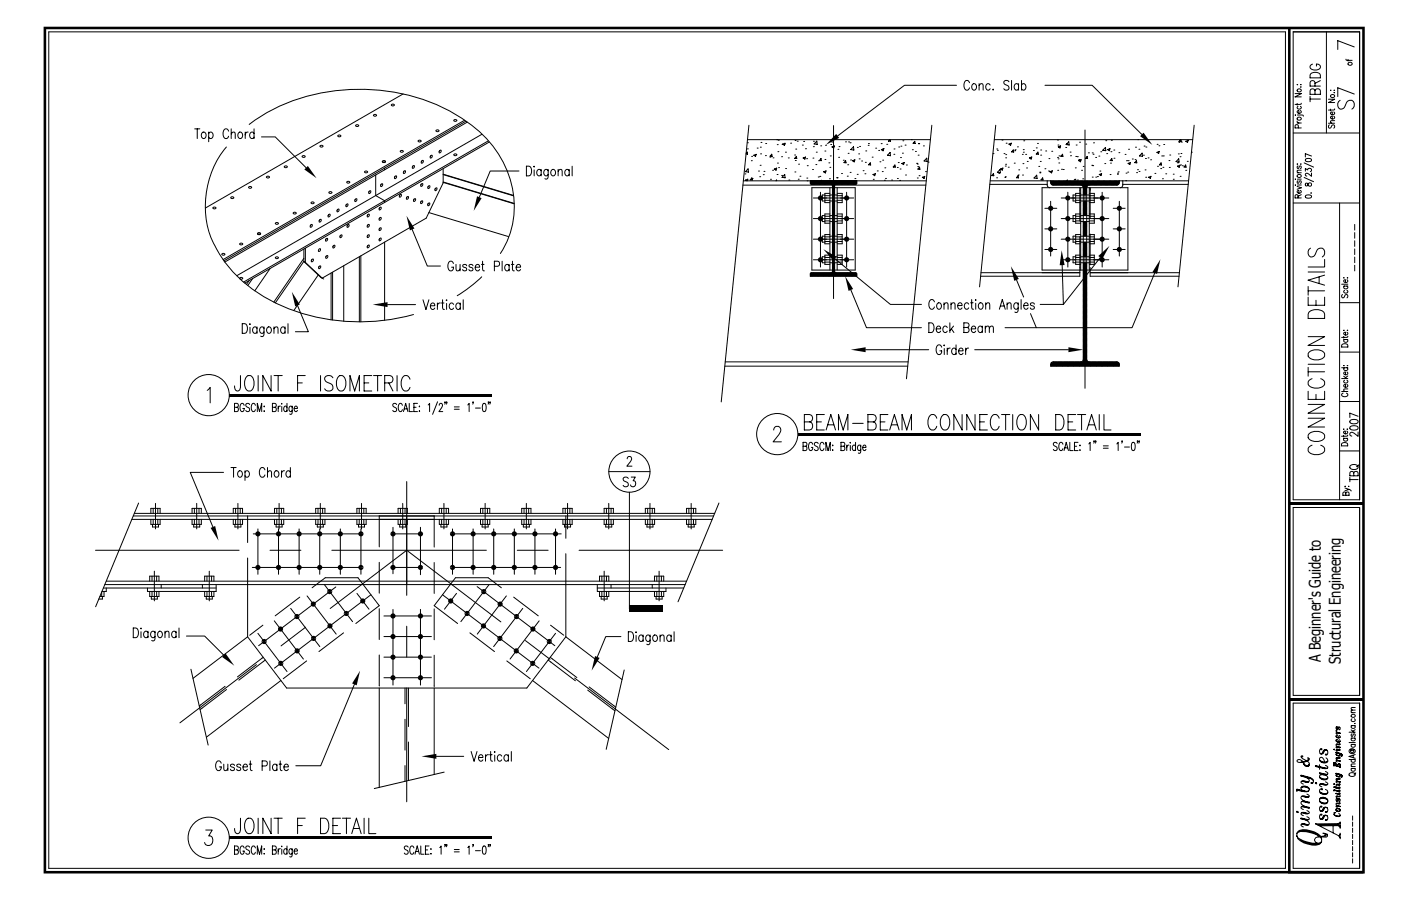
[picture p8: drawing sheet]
<svg xmlns="http://www.w3.org/2000/svg" width="432mm" height="279mm" viewBox="0 0 432 279" stroke-linecap="round" stroke-linejoin="round" font-family="sans-serif">
<defs><g id="words">
<g font-size="5">
<text x="407.1" y="204.1" transform="rotate(-90 407.1 204.1)">A Beginner's Guide to</text>
<text x="413.2" y="204.7" transform="rotate(-90 413.2 204.7)">Structural Engineering</text>
</g>
</g></defs>
<g fill="none" stroke="#000" stroke-width=".31">
<path d="M15 9.8h381.2v258h-381.2zM398.6 9.8v144.3h20.4M398.6 9.8h20.4M404.5 19.8a.94 .94 0 0 0-.7 1.1 .94 .94 0 0 0 1.2 .7h.7a.95 .95 0 0 0 1.3-.9 .95 .95 0 0 0-1.3-.9v.6M408.8 9.8v31.2M414.8 18.3l.4 .3h1.5M415.5 18.3v.5M417.4 14.5l-5.1-2v2.7M419 9.8v144.3M60 39.7h1.6M60.8 39.7v3M71.3 39.7v3"/>
<path d="M76.8 38.4a58.5 58.5 0 0 1 45.5-9.8 50.4 50.4 0 0 1 28.5 15.1 28.7 28.7 0 0 1 3.4 34.5M78.3 39.7v3M109.7 38.6h.8a.42 .42 0 0 1-.4 .4 .42 .42 0 0 1-.4-.4zM115.2 35.4h.8a.42 .42 0 0 1-.4 .4 .42 .42 0 0 1-.4-.4zM120.7 32.2h.8a.42 .42 0 0 1-.4 .5 .42 .42 0 0 1-.4-.5zM124.2 29l-60.9 35.1M139.9 37h.8a.42 .42 0 0 1-.4 .4 .42 .42 0 0 1-.4-.4zM143.2 37.1l-74.4 43M143.6 37.4l-74.6 43M144 37.7l-74.7 43.1M230.8 38.6l-8.5 85.3M256.9 38.7v53.4"/>
<path d="M287.2 38.6l-7.8 78.2M294.8 26.3h-16l-20.6 15.6M298.8 25.5a.88 .88 0 0 0-1.1-.7 .88 .88 0 0 0-.6 1.1v.8a.88 .88 0 0 0 .6 1.1 .88 .88 0 0 0 1.1-.7M299.8 25.9a.63 .63 0 0 1 1.1 .3l.1 .7a.81 .81 0 0 1-.9 .9l-.6-.9zM301.8 25.8v2M301.8 26.4l.5-.6 .6 .1 .1 1.9M305.2 26.2a.66 .66 0 0 0-.6-.4 .66 .66 0 0 0-.7 .4l-.1 .7a.81 .81 0 0 0 .9 .9l.5-.4M306.1 27.5v.3zM306.9 38.6l-5 49.9M311 25.2a.79 .79 0 0 0-1-.4 .79 .79 0 0 0-.5 1l1.2 .7a.75 .75 0 0 1-.3 1.3l-.8-.1-.2-.3M311.8 24.8v3M313.9 25.8v2"/>
<path d="M313.9 26.2a.66 .66 0 0 0-.6-.4 .66 .66 0 0 0-.6 .4l-.1 .7a.81 .81 0 0 0 .9 .9l.4-.4M314.8 24.8v3M314.8 26.2a.66 .66 0 0 1 .7-.4 .66 .66 0 0 1 .6 .4l.1 .7a.81 .81 0 0 1-.9 .9l-.5-.4M322.1 26.3h14.5l15.3 15.2M368 38.6l-4.9 49.9M399.2 35.5h.1zM399.2 28.9h1.9l-1.9 1h1.9M399.8 37.9h1.3M399.8 37.4l.1 .3 .4 .2M399.8 31.9v.5M399.8 26.1h.2zM399.9 35.5h1.4l.4 .3"/>
<path d="M400.1 32.8l-.2 .1a.57 .57 0 0 0 .5 .8 .57 .57 0 0 0 .6-.8l-.2-.1M400.2 39.5l-.1-.9h-.9v.9h1.9M400.8 34.1l.2 .1a.55 .55 0 0 1-.6 .8 .55 .55 0 0 1-.4-.8l.3-.1v.9M400.9 26.8h.2zM400.9 26.1h.2zM401.1 31.8l-.4 .4h-1.5M403.8 30.5h3.1M403.8 29.7v1.7M403.9 22.8a1.99 1.99 0 0 1 3 .4v.8h-3.1zM405.3 28a.77 .77 0 0 0-.8-.6 .77 .77 0 0 0-.7 .6v1.1h3.1v-1.1a.86 .86 0 0 0-.8-.6 .86 .86 0 0 0-.8 .6v1.1M405.3 26.6v-1.1a.77 .77 0 0 0-.8-.7 .77 .77 0 0 0-.7 .7v1.1h3.1M406.9 24.9l-1.6 .8"/>
<path d="M409.4 38h1.9M409.4 30.6h1.9l-1.9 1h1.9M409.7 38.5l-.3 .4 .3 .6 .5-.1 .6-.9 .5 .4-.2 .6M410.1 33.7v.5M410.1 27.8h.2zM411.1 35.8l.2 .2a.55 .55 0 0 1-.6 .7 .55 .55 0 0 1-.4-.8l.3-.1v.9M411.1 34.5l.2 .2a.55 .55 0 0 1-.6 .7 .55 .55 0 0 1-.4-.8l.3-.1v.9M411.2 28.6h.1zM411.2 27.8h.1zM411.3 37.2l-1.1 .1-.1 .3 .3 .4M411.3 33.6l-.3 .3h-1.6M413 30.9a1.43 1.43 0 0 0-.7 1.6 1.43 1.43 0 0 0 1.2 1.1l.7-.3 .8-1.6a1.27 1.27 0 0 1 1.3-.8 1.27 1.27 0 0 1 1.1 1v.8l-.3 .6-.4 .3"/>
<path d="M417.4 29l-5.1-1.9v2.7M62.4 40.9a.63 .63 0 0 1 1 .3l.1 .7a.81 .81 0 0 1-.9 .8l-.6-.8zM64.3 40.7v3M64.3 41.2a.66 .66 0 0 1 .6-.5 .66 .66 0 0 1 .7 .5l.1 .7a.81 .81 0 0 1-.9 .8l-.5-.4M69.8 45.3a28.5 28.5 0 0 0 .7 37.1 49.9 49.9 0 0 0 32.2 16.3 62 62 0 0 0 24.7-1.7M70.5 40.4a.88 .88 0 0 0-1.1-.6 .88 .88 0 0 0-.6 1.1v.7a.88 .88 0 0 0 .6 1.1 .88 .88 0 0 0 1.1-.7M71.3 41.3l.5-.6 .6 .2 .1 1.8M73.6 40.9a.63 .63 0 0 1 1.1 .3l.1 .7a.81 .81 0 0 1-.9 .8l-.6-.8zM75.6 40.7v2M76.5 40.7a.81 .81 0 0 0-.9 .9M76.7 57.6h.8a.42 .42 0 0 1-.4 .5 .42 .42 0 0 1-.4-.5zM78.3 41.2a.66 .66 0 0 0-.6-.5 .66 .66 0 0 0-.6 .5l-.2 .7a.81 .81 0 0 0 .9 .8l.5-.4"/>
<path d="M80.6 42.2h4.2l9.5 9.5M82.2 54.5h.8a.42 .42 0 0 1-.4 .4 .42 .42 0 0 1-.4-.4zM87.7 51.3h.8a.42 .42 0 0 1-.4 .4 .42 .42 0 0 1-.4-.4zM93.2 48.1h.8a.42 .42 0 0 1-.4 .4 .42 .42 0 0 1-.4-.4zM98.7 44.9h.8a.42 .42 0 0 1-.4 .5 .42 .42 0 0 1-.4-.5zM101.4 59.2h.9a.42 .42 0 0 1-.5 .5 .42 .42 0 0 1-.4-.5zM104.2 41.8h.8a.42 .42 0 0 1-.4 .4 .42 .42 0 0 1-.4-.4zM106.9 56.1h.9a.42 .42 0 0 1-.5 .4 .42 .42 0 0 1-.4-.4zM112.4 52.9h.9a.42 .42 0 0 1-.5 .4 .42 .42 0 0 1-.4-.4zM113.8 59l-.2 .3M113.9 58.9l.1-.1a.42 .42 0 0 1 .2 .6 .42 .42 0 0 1-.6 .1zM115.8 54v6.3l2.7 1.6v.5"/>
<path d="M117.5 56.8l-.2 .3M117.5 56.8l.2-.1a.42 .42 0 0 1 .2 .5 .42 .42 0 0 1-.6 .2zM117.9 49.7h.9a.42 .42 0 0 1-.5 .4 .42 .42 0 0 1-.4-.4zM118.5 51.8v.6M121.8 54.4l-.2 .3M121.8 54.3l.2-.1a.42 .42 0 0 1 .1 .6 .42 .42 0 0 1-.5 .2zM123.4 46.5h.8a.42 .42 0 0 1-.4 .5 .42 .42 0 0 1-.4-.5zM124.5 52.8l-.2 .3M124.6 52.7l.1-.1a.42 .42 0 0 1 .2 .6 .42 .42 0 0 1-.6 .2zM127.3 51.2l-.2 .3M127.3 51.2l.2-.1a.42 .42 0 0 1 .1 .5 .42 .42 0 0 1-.5 .2zM128.9 43.4h.8a.42 .42 0 0 1-.4 .4 .42 .42 0 0 1-.4-.4z"/>
<path d="M129.8 56.8l-.1 .3M129.9 56.7l.2-.1a.42 .42 0 0 1 .1 .6 .42 .42 0 0 1-.5 .1zM130 49.6l-.2 .3M130.1 49.6l.1-.1a.42 .42 0 0 1 .2 .5 .42 .42 0 0 1-.6 .2zM132 57.4l-.1 .3M132.1 57.4l.2-.1a.42 .42 0 0 1 .1 .5 .42 .42 0 0 1-.6 .2zM132.8 48l-.2 .3M132.8 48l.2-.1a.42 .42 0 0 1 .1 .6 .42 .42 0 0 1-.5 .1zM134.2 58.1l-.1 .3M134.3 58l.2-.1a.42 .42 0 0 1 .1 .6 .42 .42 0 0 1-.6 .2zM134.4 40.2h.8a.42 .42 0 0 1-.4 .4 .42 .42 0 0 1-.4-.4zM135.5 46.5l-.2 .2"/>
<path d="M135.6 46.4l.1-.1a.42 .42 0 0 1 .2 .6 .42 .42 0 0 1-.6 .1zM136.6 52v4.4l-5.2 10.9-32.1 18.5M136.6 53.7l21.7 6.6M136.6 53.8l21.7 6.6M136.6 56.1l21.9 6.6M136.6 56.2l21.9 6.6M139.9 47.6h.8a.42 .42 0 0 1-.4 .4 .42 .42 0 0 1-.4-.4zM148.5 41.4l-75.5 43.6M150.4 43.5l-75.3 43.5M150.8 43.8l-75.4 43.5M160 52.7h-8.9l-3.4 8.1M162.2 51.2a1.56 1.56 0 0 1 1.6 .9 1.56 1.56 0 0 1-.2 1.7l-.6 .4h-.8z"/>
<path d="M164.6 51.2v.3zM164.6 52.4v1.8M166.8 52.2v2M166.8 52.7a.66 .66 0 0 0-.6-.5 .66 .66 0 0 0-.7 .5l-.1 .7a.81 .81 0 0 0 .9 .8l.5-.4M169 52.2l-.2 2.7-.3 .3-.6-.1M169 52.7a.66 .66 0 0 0-.7-.5 .66 .66 0 0 0-.6 .5l-.1 .7a.81 .81 0 0 0 .9 .8l.5-.4M170.1 52.4a.63 .63 0 0 1 1 .3l.1 .7a.81 .81 0 0 1-.9 .8l-.6-.8zM172 52.2v2M172 52.8l.6-.6 .6 .2 .1 1.8M175.4 52.2v2M175.4 52.7a.66 .66 0 0 0-.6-.5 .66 .66 0 0 0-.6 .5l-.1 .7a.81 .81 0 0 0 .9 .8l.4-.4M176.3 51.2v3"/>
<path d="M229 57.1h27.5M229.1 55.8h56.4M229.6 53.6h.1M230.1 55.8l-.3-.3 .7-.2-.2 .5M230.3 46.9l-.3 .4M230.3 46.9l.1 .7-.5-.1M230.3 45.9h.1M230.3 44h.1M230.4 43.1h56.4M230.6 52.1l.1 1-1-.2zM231.6 49.6h.1M231.7 48.2h.1"/>
<path d="M231.7 54.9l.2 .6h-.7zM231.8 55.1h.1M232.3 47.9l.8-.3-.2 .6zM233.4 45.7h.1M233.8 52.8h.1M234.1 54.5h.1M234.3 51h.1M234.3 45.4h.1M234.4 47.5h.1M234.5 43.9h.1M235.2 53.9h.1M235.5 52.9h.1"/>
<path d="M235.9 48h.1M236 44.3h.1M237.3 48.5h.1M237.5 55.3h.1M237.9 47.6l.1 .6h-.7zM238.1 52.5h.1M238.2 48.7h.1M238.6 52.1l.8-.3-.2 .7zM239.1 55.8l.2-.3 .1 .3M239.4 43.1h.1M239.5 53.8h.1M239.5 44.6h.1"/>
<path d="M239.6 50.3h.1M239.8 46.8h.1M239.9 43.3h.1M240 51.7h.1M240.9 54.1h.1M240.9 48.3h.1M241 44.5h.1M241.2 44.5l.8-.3-.3 .6zM241.6 44.5h.1M241.9 53.8l.1 1-1-.1zM242.1 46.9h.1M242.1 52h.1"/>
<path d="M243 48.7h.1M243.1 55.5h.1M243.7 44.2h.1M244.9 47.8h.1M245 53h.1M245.1 43.3h.1M245.1 49.5h.1M245.2 46h.1M245.6 48.9l-.7-.1 .6-.6 .1 .7M245.7 43.5h.1M246 55.3h.1M246.1 50.6h.1"/>
<path d="M246.5 54.3h.1M247.3 44.7h.1M247.5 48.7l.8-.3-.2 .7zM247.7 43.6h.1M248.3 45.9h.1M248.6 48.9h.1M248.7 54.9h.1M248.8 55.8h.1M248.8 51.1h.1M249.7 55.8h14.4M249.7 55.8l.1 .9 .3 .2h6.1l.4 .4v26.4l-.4 .4h-6.2l-.3 .3v.8h14.4l-.1-.9-.3-.2h-6l-.5-.4v-26.4l.5-.4 6.1-.1 .3-.3v-.7M249.9 55.8l-.2 .1"/>
<path d="M250.3 55.8l-.6 .5M250.4 52.3h.1M250.6 48.8h.1M250.7 55.8l-.9 .8M250.7 45.2h.1M250.7 43.6h.1M251 55.8l-1 1M251.4 55.8l-1.1 1.1M251.5 50.7h.1M251.6 46.9h.1M251.7 43.5l.2 1-1-.1zM251.8 55.8l-1.1 1.1"/>
<path d="M252.2 55.8l-1.1 1.1M252.2 54.6h.1M252.3 49.6h.1M252.5 55.8l-1.1 1.1M252.7 54.4h.1M252.9 59.3v23.1M252.9 55.8l-1.1 1.1M252.9 45h.1M253 48.9l-.5 .6 .7 .1-.2-.7M253.2 55.6l-.2 .2M253.2 55.6v.2M253.3 55.8l-1.1 1.1"/>
<path d="M253.6 55.8l-1 1.1M253.9 53l.7-.3-.2 .6zM254 55.8l-1.1 1.1M254.2 46.6h.1M254.3 49.2h.1M254.4 55.8l-1.1 1.1M254.4 44.8h.1M254.8 55.8l-1.1 1.1M255.1 55.8l-1 1.1M255.5 50.2h.1M255.5 55.8l-1.1 1.1M255.6 55.1h.1"/>
<path d="M255.8 51.6h.1M255.8 57.9v25.4M255.8 59.6h-1.6v2.9h1.6M255.9 55.8l-1.1 1.1M255.9 48.1h.1M256 44.6h.1M256.3 55.8l-1.1 1.1M256.4 43.8h.1M256.4 45.3l.8-.3-.2 .7zM256.6 57.9h-6.4v25.4h6.4M256.6 55.8l-1 1.1M257 55.8l-1.1 1.1"/>
<path d="M257.2 57.4l-.6 .7M257.2 57.8l-.6 .7M257.2 58.2l-.6 .6M257.2 58.5l-.6 .7M257.2 58.9l-.6 .7M257.2 59.3l-.6 .6M257.2 59.7l-.4 .4M257.2 57.9h6.4v25.4h-6.4M257.3 57.1h28.1M257.4 55.8l-1.1 1.1M257.8 55.8l-1.3 1.2M257.8 54.8h.1"/>
<path d="M258 57.9v25.4M258 59.6h1.6v2.9h-1.6M258 54.8h.1M258.1 55.8l-1.5 1.5M258.2 46h.1M258.5 48.5h.1M258.5 55.8l-1.9 1.9M258.6 45.2h.1M258.9 55.8l-1.1 1.1M259.3 55.8l-1.1 1.1M259.4 53.5h.1M259.6 55.8l-1.1 1.1"/>
<path d="M259.9 49.4h.1M260 55.8l-1.1 1.1M260.4 55.8l-1.1 1.1M260.6 43.7h.1M260.6 49.5l.2 .7h-.7zM260.8 55.8l-1.1 1.1M260.9 59.3v23.1M261.1 55.8l-1.1 1.1M261.1 54.3h.1M261.3 50.8h.1M261.4 47.3h.1M261.5 55.8l-1.1 1.1"/>
<path d="M261.5 43.8h.1M261.9 55.8l-1.1 1.1M262 44h.1M262 53.2h.1M262.1 49.3h.1M262.3 55.8l-1.1 1.1M262.6 55.8l-1.1 1.1M262.7 49.6l.8-.3-.2 .6zM263 55.8l-1.1 1.1M263 45.3l.2 1-1-.2zM263.4 55.8l-1.1 1.1M263.5 55.1h.1"/>
<path d="M263.8 55.8l-1.1 1.1M264.1 56.6l-.3 .2M264.1 55.8l-1.1 1.1M264.1 56.2l-.7 .7M264.2 53.8h.1M264.2 45.5h.1M264.6 47.5h.1M264.8 49h.1M264.9 45.2h.1M265.6 49.7h.1M266 52.6h.1M266.6 53.6h.1"/>
<path d="M266.7 50.1h.1M266.8 46.5h.1M267.6 44.8h.1M267.7 44.3h.1M268.2 50.2l.1 .7-.6-.1zM268.8 48.5h.1M269.1 53.8l.7-.3-.2 .7zM269.1 55.3h.1M269.9 45.7h.1M270.4 52.7h.1M270.8 46.4h.1M271.2 49.9h.1"/>
<path d="M271.6 44.3h.1M271.6 46.2l.8-.3-.2 .6zM271.9 52.9h.1M272 49.4h.1M272.2 45.9h.1M272.6 55.6h.1M272.7 51.8h.1M272.9 55h.1M273.3 44.5h.1M274.2 43.1l-.4 .4 .7 .1-.1-.5M274.3 47l.2 1-1-.1zM274.8 55.5h.1"/>
<path d="M275.4 51.4h.1M275.5 47.6h.1M275.5 45.9h.1M275.8 50.9l.1 .6h-.6zM276.5 51.6h.1M276.6 55.1h.1M276.9 50.1h.1M277 45.3h.1M277.3 55.6h.1M277.4 52.1h.1M277.5 48.6h.1M277.7 45.1h.1"/>
<path d="M278 50.4l.7-.3-.2 .7zM278.1 47.2h.1M278.3 43.4h.1M279 44.8h.1M279.1 54h.1M279.4 50.9h.1M281 43.1h.1M281.1 43.1h.1M281.2 46.2h.1M281.9 43.6l.2 .7-.7-.1zM282.1 46.7h.1M282.5 50.4h.1"/>
<path d="M282.7 50.6h.1M282.7 54.9h.1M282.9 51.4h.1M283 47.8h.1M283.1 44.3h.1M283.2 44.3h.1M283.3 54.2h.1M283.4 51.5l.1 .7h-.6zM284.3 54.7l.7-.3-.2 .6zM284.6 45h.1M285.3 52.9h.1M285.6 48.8l.2 1-1-.2z"/>
<path d="M286 50h.1M305.1 56.9h17.7M305.2 55.8h17.6M306 47.4h.1M306.2 53.5l.1 .7-.6-.1zM306.5 43.1h61.1M307.2 54.8h.1M307.2 45.9h.1M307.4 46.4h.1M307.8 53.4h.1M308.2 52.3l-.8 .8 .9 .2-.1-1M308.4 52.1l.7-.3-.2 .7z"/>
<path d="M308.8 43.2h.1M309.4 47.4h.1M309.7 54.7h.1M309.8 54.5h.1M309.8 51.2h.1M309.9 50.7h.1M309.9 48.7h.1M310 47.7h.1M310.1 44.2h.1M310.8 51.6h.1M311 44.4l.7-.2-.2 .6zM312.3 46.2l.1 .7-.6-.1z"/>
<path d="M312.6 50.3h.1M312.7 46.5h.1M312.9 46.2h.1M313.6 45.3h.1M313.8 54.2l.1 .7-.6-.1zM313.8 54h.1M314 52.4h.1M315.1 47.6h.1M315.1 54h.1M315.3 50.5h.1M315.4 46.1h.1M315.4 46.9h.1"/>
<path d="M315.5 43.4h.1M316.1 47.6h.1M316.4 51.8h.1M316.6 49.8h.1M317.3 48.7l.7-.3-.2 .7zM318.5 46.4h.1M319.4 45.6h.1M319.5 54l.1 1-.9-.1zM319.8 44.2h.1M319.9 46.9l.1 .7-.6-.1zM320.2 51.3h.1M320.5 53.3h.1"/>
<path d="M320.5 53.1h.1M320.6 49.8h.1M320.7 47.8h.1M320.7 46.3h.1M321.4 54.9l.1 .6h-.6zM322 52h.1M322.3 46.6h.1M322.8 55.8v1.3a.79 .79 0 0 0 .8 .8M322.8 55.8h1M323.2 52.7h.1M323.3 48.9h.1M323.6 53l.7-.3-.2 .6z"/>
<path d="M323.8 55.8h21.2M323.8 56.3a.79 .79 0 0 0 .8 .8h8.5a.79 .79 0 0 1 .8 .8M323.8 55.8v.5M324 55.8l-.2 .1M324.2 46.7h.1M324.4 55.8l-.6 .5M324.7 55.8l-.8 .8M325.1 55.8l-1.1 1M325.5 55.8l-1.2 1.2M325.9 55.8l-1.4 1.3M325.9 43.2h.1M325.9 48.6h.1"/>
<path d="M326 52.5h.1M326.1 44.7h.1M326.1 49h.1M326.2 45.3l.7-.3-.2 .6zM326.2 55.8l-1.3 1.3M326.2 45.5h.1M326.3 50.3h.1M326.4 48.1h.1M326.6 55.8l-1.3 1.3M327 55.8l-1.3 1.3M327.2 52.2h.1M327.4 55.8l-1.4 1.3"/>
<path d="M327.5 47.6l.1 .6h-.6zM327.7 52.3h.1M327.7 55.8l-1.3 1.3M328.1 55.8l-1.3 1.3M328.5 45.5h.1M328.5 55.8l-1.3 1.3M328.7 44.4h.1M328.7 55.8l.3-.3v.3M328.9 55.8l-1.4 1.3M329.1 59.3v23.1M329.2 55.8l-1.3 1.3M329.4 43.7l-.8 .9 .9 .1"/>
<path d="M329.4 43.7l.1 1M329.6 55.8l-1.3 1.3M329.8 46.9h.1M329.9 48h.1M330 55.8l-1.3 1.3M330.4 55.8l-1.4 1.3M330.7 55.8l-1.3 1.3M331.1 55.5h.1M331.1 55.8l-1.3 1.3M331.3 55.3h.1M331.4 51.8h.1M331.5 55.8l-1.3 1.3"/>
<path d="M331.6 48.2h.1M331.7 44.7h.1M331.9 55.8l-1.4 1.3M332 48.3h.1M332.1 55.5h.1M332.2 55.8l-1.3 1.3M332.5 49.5l.7-.2-.2 .6zM332.5 49.2h.1M332.6 55.8l-1.3 1.3M332.7 43.9h.1M332.8 57.9v.8M333 55.8l-1.3 1.3"/>
<path d="M333.1 57.9v25.4M333.1 59.6h-1.6v2.9h1.6M333.3 55.8l-1.3 1.3M333.3 52.5h.1M333.7 55.2h.1M333.7 55.8l-1.3 1.3M333.8 51.3h.1M333.9 57.9h-12.7v25.4h12.7l1-1.1M333.9 57.9v52.9a.79 .79 0 0 1-.8 .8h-8.5a.79 .79 0 0 0-.8 .8M334.1 55.8l-1.3 1.3M334.5 55.8l-1.4 1.3M334.6 44.4h.1"/>
<path d="M334.8 55.8l-1.4 1.4M334.9 57.9v52.9a.79 .79 0 0 0 .8 .8h8.5a.94 .94 0 0 1 .8 1.3h-21.2v-.5M334.9 57.9h12.7v25.4h-12.7M334.9 57.9l-1 1.1M334.9 58.3l-1 1.1M334.9 58.7l-1 1M334.9 59l-1 1.1M334.9 59.4l-.7 .7M334.9 59.8l-.3 .3M335.1 48.2l.1 .7-.6-.1zM335.2 55.8l-1.5 1.5M335.5 47.1h.1"/>
<path d="M335.6 55.8l-1.8 1.8M335.7 57.9v25.4M335.7 59.6h1.6v2.9h-1.6M336 55.8l-2.1 2.1M336 57.9v.8M336.3 55.8l-2.4 2.4M336.5 51h.1M336.6 47.2h.1M336.6 54.6h.1M336.7 55.8l-2.8 2.8M336.8 51.1h.1M336.9 47.6h.1"/>
<path d="M337 44h.1M337.1 55.8l-1.3 1.3M337.5 55.8l-1.4 1.3M337.7 48.6h.1M337.7 54.6h.1M337.8 55.8l-1.3 1.3M338.2 55.8l-1.3 1.3M338.2 54.5h.1M338.6 55.8l-1.3 1.3M338.7 48.1h.1M338.8 53.8l.7-.3-.2 .7zM339 55.8l-1.4 1.3"/>
<path d="M339 52.8h.1M339.3 46.8h.1M339.3 55.8l-1.3 1.3M339.7 59.3v23.1M339.7 55.8l-1.3 1.3M340.1 55.8l-1.3 1.3M340.5 55.8l-1.4 1.3M340.5 50.4h.1M340.7 45.5l.1 1-.9-.2zM340.8 43.4h.1M340.8 55.8l-1.3 1.3M341.1 47.4h.1"/>
<path d="M341.2 55.8l-1.3 1.3M341.4 46.1l.7-.3-.2 .7zM341.6 55.8l-1.3 1.3M342 55.8l-1.4 1.3M342.1 53.8h.1M342.3 50.3h.1M342.3 55.8l-1.3 1.3M342.4 46.8h.1M342.5 43.3h.1M342.7 48.9l.1 .7-.6-.1zM342.7 55.8l-1.3 1.3M343.1 55.8l-1.3 1.3"/>
<path d="M343.3 46.3h.1M343.3 48.8h.1M343.4 55.8l-1.3 1.3M343.8 55.8l-1.3 1.3M344.2 55.8l-1.3 1.3M344.4 53.7h.1M344.4 53.4h.1M344.6 55.8l-1.4 1.3M344.6 53h.1M344.8 47.1h.1M344.9 55.8l-1.3 1.3M345 56.5l-.6 .6"/>
<path d="M345 55.8a.98 .98 0 0 1-.8 1.3h-8.5a.79 .79 0 0 0-.8 .8M345 55.8h1M345 56.1l-1 1M346 55.8h20.3M346 55.8v1.3a.79 .79 0 0 1-.7 .8M346 56.9h20.2M346.8 47.6h.1M346.9 55.7h.1M347.1 53.4h.1M347.2 49.6h.1M347.6 53.1h.1M347.7 50.4l.7-.3-.2 .7z"/>
<path d="M347.7 49.6h.1M347.8 46h.1M349 49h.1M349.8 49.2h.1M350 45.4h.1M350.3 49.6l.1 .6h-.7zM350.3 53.2h.1M350.6 52.3h.1M350.8 43.1h.1M351 46h.1M351.1 52.9h.1M352 47.2l.1 1-.9-.1z"/>
<path d="M352.4 47.9h.1M352.6 45h.1M352.9 52.4h.1M353 48.9h.1M353.1 54.7h.1M353.2 45.4h.1M353.8 48.7h.1M354 54.7l.7-.3-.2 .6zM354.6 49.3h.1M355.9 53.5h.1M356.6 47l.7-.3-.2 .6zM356.6 44.5h.1"/>
<path d="M356.8 51.3h.1M357.2 45h.1M357.7 52h.1M358 50.9l-.7-.1 .5-.6 .2 .7M358.1 48.1h.1M358.3 55.1h.1M358.4 51.6h.1M358.5 48.1h.1M358.7 44.6h.1M359.3 53.6h.1M360.3 49.5h.1M360.4 51.6h.1"/>
<path d="M360.5 47.8h.1M361.6 53.7h.1M361.6 55.3h.1M362.9 51.2l.7-.2-.2 .6zM362.9 50.2h.1M363.2 47.5h.1M363.3 49l.1 1-.9-.2zM363.3 43.6h.1M363.4 43.9h.1M363.7 48.3h.1M363.7 54.4h.1M363.8 50.9h.1"/>
<path d="M363.9 43.1l-.4 .4 .6 .1-.1-.5M364 47.3h.1M364.1 43.8h.1M364.4 51.1h.1M365.4 50.9l-.5 .6 .7 .1-.2-.7M365.5 52.5h.1M365.5 43.6l.7-.3-.2 .6zM365.9 49.8h.1M366 43.3h.1M367.2 46.9h.1M398.6 41h20.4M399.2 57.1h.1z"/>
<path d="M399.2 55.2h.1zM399.8 57.5l1.3 .4-1.3 .5M399.8 53.3h1.3M399.8 50.6h.2zM399.9 57.1h1.2M399.9 55.2h1.2M400.1 55.7l-.3 .3 .1 .5h.3l.3-.7 .3-.1 .3 .3-.3 .5M400.1 51.2l-.3 .3 .1 .4h.3l.3-.7h.3l.3 .3-.3 .5M400.8 58.7l.2 .2a.55 .55 0 0 1-.6 .7 .55 .55 0 0 1-.4-.8l.3-.1v.9M400.9 50.6h.2zM401.1 52.5l-1.2 .1-.1 .3 .4 .4M402 54.7l2.9 1.3"/>
<path d="M402 50.2l2.9 1.3M402.3 52.8v-.8l.7 .4a.56 .56 0 0 1 .9-.5 .56 .56 0 0 1 0 1M402.4 56.5v.8h.6a.69 .69 0 0 1 .4-.8 .69 .69 0 0 1 .8 .3 .61 .61 0 0 1-.6 .7 .61 .61 0 0 1-.6-.8zM402.4 49.1l1-.2 .8 .4a1.06 1.06 0 0 1-.9 .6 1.06 1.06 0 0 1-1-.6zM404 59.5h.2zM404.2 53.4v1l-1.5-1-.4 .6 .5 .3M404.2 48.1l-1.9-.7v1M65.7 64h.8a.42 .42 0 0 1-.4 .4 .42 .42 0 0 1-.4-.4zM68.4 78.3h.9a.42 .42 0 0 1-.5 .4 .42 .42 0 0 1-.4-.4zM71.2 60.8h.8a.42 .42 0 0 1-.4 .4 .42 .42 0 0 1-.4-.4zM73.9 75.1h.9a.42 .42 0 0 1-.5 .4 .42 .42 0 0 1-.4-.4zM79.4 71.9h.9a.42 .42 0 0 1-.5 .5 .42 .42 0 0 1-.4-.5z"/>
<path d="M84.9 68.8h.9a.42 .42 0 0 1-.5 .4 .42 .42 0 0 1-.4-.4zM84.9 79.3h.9a.42 .42 0 0 1-.5 .5 .42 .42 0 0 1-.4-.5zM90.4 65.6h.9a.42 .42 0 0 1-.5 .4 .42 .42 0 0 1-.4-.4zM93.7 76.8v3.9M93.7 79.7l-9.3 13.5M94.1 76.5v4.4M95.8 69.4l-.2 .3M95.8 69.3l.2-.1a.42 .42 0 0 1 .2 .6 .42 .42 0 0 1-.6 .1zM95.9 62.4h.9a.42 .42 0 0 1-.5 .4 .42 .42 0 0 1-.4-.4zM96.2 80l.2-.1a.42 .42 0 0 1 .1 .6 .42 .42 0 0 1-.6 .1zM98.4 76.8l.1-.1a.42 .42 0 0 1 .2 .6 .42 .42 0 0 1-.6 .1zM98.5 67.8l-.1 .3"/>
<path d="M98.6 67.7l.2-.1a.42 .42 0 0 1 .1 .6 .42 .42 0 0 1-.6 .2zM100.5 73.7l-.2 .2M100.6 73.6l.1-.1a.42 .42 0 0 1 .2 .6 .42 .42 0 0 1-.6 .1zM100.6 79l-.2 .2M100.6 78.9l.2-.1a.42 .42 0 0 1 .2 .6 .42 .42 0 0 1-.6 .1zM101.3 66.2l-.2 .3M101.3 66.1l.2-.1a.42 .42 0 0 1 .2 .6 .42 .42 0 0 1-.6 .2zM102.8 75.8l-.2 .3M102.8 75.7l.2-.1a.42 .42 0 0 1 .1 .6 .42 .42 0 0 1-.5 .1zM104 64.6l-.1 .3M104.1 64.6l.2-.1a.42 .42 0 0 1 .1 .5 .42 .42 0 0 1-.6 .2zM104.9 72.6l-.1 .3"/>
<path d="M105 72.5l.2-.1a.42 .42 0 0 1 .1 .6 .42 .42 0 0 1-.5 .2zM106.8 63l-.2 .3M106.8 63l.2-.1a.42 .42 0 0 1 .2 .5 .42 .42 0 0 1-.6 .2zM107.1 69.4l-.1 .3M107.2 69.3l.2-.1a.42 .42 0 0 1 .1 .6 .42 .42 0 0 1-.6 .2zM109.5 61.4l-.1 .3M109.6 61.4l.2-.1a.42 .42 0 0 1 .1 .6 .42 .42 0 0 1-.6 .1zM110.8 79.2v20M111.2 78.9v20.3M113.4 66.2l-.2 .3M113.4 69.4l-.2 .3M113.4 72.5l-.2 .3"/>
<path d="M113.4 75.7l-.2 .3M113.4 66.1l.2-.1a.42 .42 0 0 1 .1 .6 .42 .42 0 0 1-.5 .2zM113.4 69.3l.2-.1a.42 .42 0 0 1 .1 .6 .42 .42 0 0 1-.5 .1zM113.4 72.5l.2-.1a.42 .42 0 0 1 .1 .6 .42 .42 0 0 1-.5 .1zM113.4 75.7l.2-.1a.42 .42 0 0 1 .1 .5 .42 .42 0 0 1-.5 .2zM117 64l-.1 .3M117 67.2l-.1 .3M117 70.4l-.1 .3M117 73.6l-.1 .2M117.1 64l.2-.1a.42 .42 0 0 1 .1 .6 .42 .42 0 0 1-.6 .1zM117.1 67.2l.2-.1a.42 .42 0 0 1 .1 .5 .42 .42 0 0 1-.6 .2zM117.1 70.3l.2-.1a.42 .42 0 0 1 .1 .6 .42 .42 0 0 1-.6 .2z"/>
<path d="M117.1 73.5l.2-.1a.42 .42 0 0 1 .1 .6 .42 .42 0 0 1-.6 .1zM118.5 74.7v24.1M123.2 60.1l-.1 .3M123.3 60l.2-.1a.42 .42 0 0 1 .1 .6 .42 .42 0 0 1-.5 .2zM125.4 60.8l-.1 .2M125.5 60.7l.2-.1a.42 .42 0 0 1 .1 .6 .42 .42 0 0 1-.6 .1zM127 70.8l4.7 11.2h4.1M127.6 61.4l-.1 .3M127.7 61.4l.2-.1a.42 .42 0 0 1 .1 .5 .42 .42 0 0 1-.6 .2zM129.8 62.1l-.2 .3M129.9 62l.1-.1a.42 .42 0 0 1 .2 .6 .42 .42 0 0 1-.6 .1zM132 62.7l-.2 .3"/>
<path d="M132.1 62.7l.1-.1a.42 .42 0 0 1 .2 .6 .42 .42 0 0 1-.6 .1zM132.2 65.6l24.5 7.4M250.7 61.1h12.4M250.7 67.4h12.4M250.7 73.8h12.4M254.2 60.1h-.8v1.9h.8M254.2 61.8h1.6M254.2 60.3h1.6M254.2 66.5h-.8v1.8h.8M254.2 68.1h1.6M254.2 66.7h1.6M254.2 72.8h-.8v1.9h.8"/>
<path d="M254.2 74.5h1.6M254.2 73h1.6M254.2 79.2h-.8v1.8h.8M254.2 79.4h1.6M255.8 66h-1.6v2.8h1.6M255.8 72.3h-1.6v2.9h1.6M255.8 78.7h-1.6v2.8h1.6M255.8 60.1h2.2M255.8 62h2.2M255.8 66.5h2.2M255.8 68.3h2.2M255.8 72.8h2.2"/>
<path d="M255.8 74.7h2.2M255.8 79.2h2.2M256.8 62l-.2 .2M256.8 68.3l-.2 .3M256.8 74.7l-.2 .2M257.2 62l-.6 .6M257.2 68.3l-.6 .6M257.2 74.7l-.6 .6M257.2 60l-.1 .1M257.2 62.3l-.6 .6M257.2 62.7l-.6 .6M257.2 63l-.6 .7"/>
<path d="M257.2 63.4l-.6 .7M257.2 63.8l-.6 .6M257.2 64.2l-.6 .6M257.2 64.5l-.6 .7M257.2 64.9l-.6 .7M257.2 65.3l-.6 .6M257.2 65.7l-.6 .6M257.2 66l-.4 .5M257.2 66.4v.1M257.2 68.6l-.6 .7M257.2 69l-.6 .7M257.2 69.4l-.6 .7"/>
<path d="M257.2 69.8l-.6 .6M257.2 70.1l-.6 .7M257.2 70.5l-.6 .7M257.2 70.9l-.6 .6M257.2 71.3l-.6 .6M257.2 71.6l-.6 .7M257.2 72l-.6 .7M257.2 72.4l-.4 .4M257.2 72.8h.1M257.2 75l-.6 .7M257.2 75.4l-.6 .6M257.2 75.8l-.6 .6"/>
<path d="M257.2 76.1l-.6 .7M257.2 76.5l-.6 .7M257.2 76.9l-.6 .6M257.2 77.3l-.6 .6M257.2 77.6l-.6 .7M257.2 78l-.6 .7M257.2 78.4l-.6 .6M257.2 78.7l-.4 .5M257.2 79.1v.1M257.3 79.8l17.1 14.1h9.6M258 61.8h1.6M258 60.3h1.6"/>
<path d="M258 66h1.6v2.8h-1.6M258 68.1h1.6M258 66.7h1.6M258 72.3h1.6v2.9h-1.6M258 74.5h1.6M258 73h1.6M258 78.7h1.6v2.8h-1.6M258 79.4h1.6M322 64.2h3.7M322 76.9h3.7M322 70.6h3.7M323.8 62.1v16.9"/>
<path d="M327.1 61.1h14.6M327.1 67.4h14.6M327.1 73.8h14.6M331.5 60.1h-.8v1.9h.8M331.5 61.8h1.6M331.5 60.3h1.6M331.5 66.5h-.8v1.8h.8M331.5 68.1h1.6M331.5 66.7h1.6M331.5 72.8h-.8v1.9h.8M331.5 74.5h1.6M331.5 73h1.6"/>
<path d="M331.5 79.2h-.8v1.8h.8M331.5 79.4h1.6M333.1 66h-1.6v2.8h1.6M333.1 72.3h-1.6v2.9h1.6M333.1 78.7h-1.6v2.8h1.6M333.1 60.1h2.6M333.1 62h2.6M333.1 66.5h2.6M333.1 68.3h2.6M333.1 72.8h2.6M333.1 74.7h2.6M333.1 79.2h2.6"/>
<path d="M333.9 68.3h.1M333.9 74.7h.1M334.2 62l-.3 .4M334.2 68.3l-.3 .4M334.3 74.7l-.4 .4M334.6 62l-.7 .7M334.6 68.3l-.7 .8M334.6 74.7l-.7 .7M334.9 62l-1 1.1M334.9 62.4l-1 1.1M334.9 62.8l-1 1M334.9 63.2l-1 1"/>
<path d="M334.9 63.5l-1 1.1M334.9 63.9l-1 1.1M334.9 64.3l-1 1M334.9 64.7l-1 1M334.9 65l-1 1.1M334.9 65.4l-1 1.1M334.9 65.8l-.7 .7M334.9 66.2l-.3 .3M334.9 68.4l-1 1.1M334.9 68.8l-1 1M334.9 69.2l-1 1M334.9 69.5l-1 1.1"/>
<path d="M334.9 69.9l-1 1.1M334.9 70.3l-1 1M334.9 70.6l-1 1.1M334.9 71l-1 1.1M334.9 71.4l-1 1.1M334.9 71.8l-1 1M334.9 72.1l-.7 .7M334.9 72.5l-.3 .3M334.9 74.8l-1 1M334.9 75.1l-1 1.1M334.9 75.5l-1 1.1M334.9 75.9l-1 1"/>
<path d="M334.9 76.3l-1 1M334.9 76.6l-1 1.1M334.9 77l-1 1.1M334.9 77.4l-1 1M334.9 77.8l-1 1M334.9 78.1l-1 1.1M334.9 78.5l-.6 .7M334.9 78.9l-.3 .3M335.7 61.8h1.6M335.7 60.3h1.6M335.7 66h1.6v2.8h-1.6M335.7 68.1h1.6"/>
<path d="M335.7 66.7h1.6M335.7 72.3h1.6v2.9h-1.6M335.7 74.5h1.6M335.7 73h1.6M335.7 78.7h1.6v2.8h-1.6M335.7 79.4h1.6M339.1 79.4l-11.4 14.5M343.1 64.2h3.7M343.1 76.9h3.7M343.1 70.6h3.7M345 62.1v16.9M398.6 62.6h20.4"/>
<path d="M400.1 61l-.1-.8h-.8v.8h1.9M401.1 60l-1 .5M402.4 60.3l1-.2 .8 .4a1.06 1.06 0 0 1-.9 .6 1.06 1.06 0 0 1-1-.6zM403.9 76.5a1.43 1.43 0 0 0-.8 1.6 1.43 1.43 0 0 0 1.3 1.1l.7-.3 .7-1.6a1.27 1.27 0 0 1 1.3-.8 1.27 1.27 0 0 1 1.2 1l-.3 1.4-.5 .3M412.9 62.6v91.5M417.5 79.3v1.7M417.5 76.8v1.7M417.5 74.2v1.8M417.5 71.7v1.8M417.5 69.2v1.8M73.9 85.7h.9a.42 .42 0 0 1-.5 .4 .42 .42 0 0 1-.4-.4zM74.7 99.8a1.56 1.56 0 0 1 1.5 .8 1.56 1.56 0 0 1-.2 1.8l-.5 .4h-.8z"/>
<path d="M76.8 86.5l-.8 1.2M77.1 99.8v.3zM77.8 85.9l-1.4 2.2M83.3 82.8l-4.8 6.9M88.8 99.8v3M91.7 94.2l3.3 8.1h-4M93.7 80.7l5.6 5.1M93.7 80.7l.4 .2M93.7 80.6l-8.8 12.8M94.1 80.9l5.2 4.9M96.1 80l-.1 .3M98.1 84.8l-7.6 11"/>
<path d="M98.4 82.2l-.2 .2M98.4 82.1l.2-.1a.42 .42 0 0 1 .2 .6 .42 .42 0 0 1-.6 .1zM99.3 85.8l.5 .2M102 84.2v14.4M102.5 83.9v14.8M105.9 81.9v17.1M119.4 93.9h8.7M130.4 92.4l.9 3 .9-3M132.6 94.3h1.4l-.2-.7a.63 .63 0 0 0-1 .3l-.2 .7a.81 .81 0 0 0 1 .8l.4-.4M134.8 93.4v2M135.7 93.4a.81 .81 0 0 0-.9 .9M136.1 93.4h.8"/>
<path d="M136.4 92.4v2.5l.1 .4 .5 .1M137.6 92.4v.3zM137.6 93.6v1.8M139.8 81.3a.88 .88 0 0 0-1.1-.7 .88 .88 0 0 0-.7 1.1v.7a.89 .89 0 0 0 .9 1.2 .89 .89 0 0 0 .9-1.2h-.6M139.8 93.9a.66 .66 0 0 0-.6-.5 .66 .66 0 0 0-.6 .5l-.2 .7a.81 .81 0 0 0 1 .8l.4-.4M140.5 81.5l.2 1.9 .5 .1 .6-.5M141.8 81.5v2M141.9 93.4v2M141.9 93.9a.66 .66 0 0 0-.7-.5 .66 .66 0 0 0-.6 .5l-.1 .7a.81 .81 0 0 0 .9 .8l.5-.4M142.8 92.4v3M143.8 82a.66 .66 0 0 0-.6-.5 .66 .66 0 0 0-.6 .5l.1 .3 1 .4 .1 .4a.66 .66 0 0 1-.6 .5 .66 .66 0 0 1-.6-.5M145.8 82a.66 .66 0 0 0-.6-.5 .66 .66 0 0 0-.7 .5l.1 .3 1.1 .4 .1 .4a.66 .66 0 0 1-.6 .5 .66 .66 0 0 1-.7-.5"/>
<path d="M146.5 82.4h1.3l-.2-.7a.63 .63 0 0 0-1 .3l-.1 .7a.81 .81 0 0 0 .9 .8l.4-.4M148.4 81.5h.8M148.5 85.4l-3.6 3-4 2.8M148.7 80.6v2.4l.1 .4 .5 .1M152.4 82.1h1a.81 .81 0 0 0 .6-.8 .81 .81 0 0 0-.6-.7h-1v2.9M154.8 80.6v2.9M156.9 81.5v2M156.9 82a.66 .66 0 0 0-.6-.5 .66 .66 0 0 0-.6 .5l-.1 .7a.81 .81 0 0 0 .9 .8l.4-.4M157.6 81.5h.8M157.9 80.6v2.4l.2 .4 .4 .1M159.1 82.4h1.3l-.2-.7a.63 .63 0 0 0-1 .3l-.1 .7a.81 .81 0 0 0 .9 .8l.4-.4M250 84.1l-.2 .2"/>
<path d="M250.4 84.1l-.7 .6M250.7 80.1h12.4M250.8 84.1l-1.1 1M251.1 84.1l-1.1 1.1M251.5 84.1l-1.1 1.1M251.9 84.1l-1.1 1.1M252.3 84.1l-1.1 1.1M252.6 84.1l-1.1 1.1M253 84.1l-1.1 1.1M253.4 84.1l-1.1 1.1M253.8 84.1l-1.1 1.1M254.1 84.1l-1.1 1.1"/>
<path d="M254.2 80.8h1.6M254.5 84.1l-1.1 1.1M254.9 84.1l-1.1 1.1M255.3 84.1l-1.1 1.1M255.6 84.1l-1.1 1.1M255.8 81h2.2M256 84.1l-1.1 1.1M256.8 81l-.2 .3M257.2 81l-.6 .7M257.2 81.4l-.6 .6M257.2 81.7l-.6 .7M257.2 82.1l-.6 .7"/>
<path d="M257.2 82.5l-.6 .6M257.2 82.9l-.6 .6M257.2 83.2l-1.9 2M257.2 83.6l-1.5 1.6M257.3 83.9l-1.3 1.3M257.5 84.1l-1.1 1.1M257.9 84.1l-1.1 1.1M258 80.8h1.6M258.2 84.1l-1 1.1M258.6 84.1l-1.1 1.1M259 84.1l-1.1 1.1M259.4 84.1l-1.1 1.1"/>
<path d="M259.7 84.1l-1 1.1M260.1 84.1l-1.1 1.1M260.5 84.1l-1.1 1.1M260.9 84.1l-1.1 1.1M261.2 84.1l-1.1 1.1M261.6 84.1l-1.1 1.1M262 84.1l-1.1 1.1M262.2 89.4l4.9 11.7h16.9M262.4 84.1l-1.1 1.1M262.7 84.1l-1.1 1.1M263.1 84.1l-1.1 1.1M263.5 84.1l-1.1 1.1"/>
<path d="M263.8 84.1l-1 1.1M264 84.3l-.9 .9M264.1 84.6l-.6 .6M264.1 85l-.2 .2M286.3 99.6a1.56 1.56 0 0 1 1.5 .8 1.56 1.56 0 0 1-.2 1.7l-.5 .5h-.8zM288 93.1a.88 .88 0 0 0-1.1-.7 .88 .88 0 0 0-.6 1.1v.7a.88 .88 0 0 0 .6 1.2 .88 .88 0 0 0 1.1-.7M289 93.5a.63 .63 0 0 1 1 .3l.2 .7a.81 .81 0 0 1-1 .9l-.5-.9zM291 93.4v2M291 93.9l.5-.5 .6 .1 .1 1.9M292.8 99.6v3M293.1 93.4v2M293.1 93.9l.6-.5 .5 .1 .2 1.9"/>
<path d="M295.2 94.2h1.3l-.2-.7a.63 .63 0 0 0-1 .3l-.1 .7a.81 .81 0 0 0 .9 .9l.4-.5M298.6 93.8a.66 .66 0 0 0-.7-.4 .66 .66 0 0 0-.6 .4l-.1 .7a.81 .81 0 0 0 .9 .9l.5-.5M299.1 93.4h.8M299.5 92.4v2.4l.1 .4 .4 .2M300.7 92.4v.3zM300.7 93.5v1.9M301.9 93.5a.63 .63 0 0 1 1 .3l.1 .7a.81 .81 0 0 1-.9 .9l-.6-.9zM302.3 84.1h30.5h-11.6M303.8 93.4v2M303.8 93.9l.6-.5 .5 .1 .2 1.9M308 95.4l.9-3 .9 3M308.3 94.4h1.2"/>
<path d="M310.4 93.4v2M310.4 93.9l.6-.5 .5 .1 .1 1.9M313.3 86.3l2.2 5.3M313.8 93.4l-.1 2.7-.4 .3-.5-.2M313.8 93.8a.66 .66 0 0 0-.6-.4 .66 .66 0 0 0-.6 .4l-.2 .7a.81 .81 0 0 0 .9 .9l.5-.5M314.7 92.4v3M315.5 94.2h1.4l-.3-.7a.63 .63 0 0 0-1 .3l-.1 .7a.81 .81 0 0 0 .9 .9l.5-.5M317.6 96.7l1.8 4.4M318.8 93.8a.66 .66 0 0 0-.6-.4 .66 .66 0 0 0-.6 .4l.3 .4 .8 .3 .1 .4a.66 .66 0 0 1-.6 .5 .66 .66 0 0 1-.6-.5M320.6 93.9h7.1M327.1 80.1h14.6M327.4 81.8l.3 12.1"/>
<path d="M331.5 80.8h1.6M332.8 82.5v2.7h-30.6M333.1 81h2.6M333.9 81v.1M334.3 81l-.4 .4M334.6 81l-.7 .8M334.9 81.1l-1 1.1M334.9 81.5l-1 1.1M334.9 81.9l-1 1M334.9 82.6l-1 1.1M334.9 83l-1 1.1M334.9 83.4l-1 1"/>
<path d="M334.9 83.7l-1 1.1M334.9 84.1l-1 1.1M334.9 84.5l-1 1.1M334.9 84.9l-1 1M334.9 85.2l-1 1.1M334.9 85.6l-1 1.1M334.9 86l-1 1M334.9 86.4l-1 1M334.9 86.7l-1 1.1M334.9 87.1l-1 1.1M334.9 87.5l-1 1M334.9 87.9l-1 1"/>
<path d="M334.9 88.2l-1 1.1M334.9 88.6l-1 1.1M334.9 89l-1 1M334.9 89.4l-1 1M334.9 89.7l-1 1.1M334.9 90.1l-1 1.1M334.9 90.5l-1 1M334.9 90.9l-1 1M334.9 91.2l-1 1.1M334.9 91.6l-1 1.1M334.9 92l-1 1M334.9 92.3l-1 1.1"/>
<path d="M334.9 92.7l-1 1.1M334.9 93.1l-1 1.1M334.9 93.5l-1 1M334.9 93.8l-1 1.1M334.9 94.2l-1 1.1M334.9 94.6l-1 1.1M334.9 95l-1 1M334.9 95.3l-1 1.1M334.9 95.7l-1 1.1M334.9 96.1l-1 1M334.9 96.5l-1 1M334.9 96.8l-1 1.1"/>
<path d="M334.9 97.2l-1 1.1M334.9 97.6l-1 1M334.9 98l-1 1M334.9 98.3l-1 1.1M334.9 98.7l-1 1.1M334.9 99.1l-1 1M334.9 99.5l-1 1M334.9 99.8l-1 1.1M335.7 80.8h1.6M336 82.5v2.7h27.4M347.6 84.1h-11.6h27.5M355.9 84.2l-7 16.9h-39.1"/>
<path d="M403.2 91.6v2.5h5.1v-2.5M403.2 89.7h5.1M403.2 88.3v2.7M403.2 83.9h5.1M403.4 96.3a3.6 3.6 0 0 1 4.6 0l.3 .6v1.3h-5.1v-1.3zM405.6 92.6v1.5M406.6 85.4v2M408.3 84.9l-5.1 1.5 5.1 1.5M408.3 80v2.3h-5.1M412.9 93.3h6.1M413.5 87.6h1.9M413.8 90.8l-.3 .4 .3 .7 .4-.2 .7-.9 .5 .4-.3 .7"/>
<path d="M414.1 88.2h1.3M414.1 85.7h.2zM414.4 89.5l-.2 .2a.57 .57 0 0 0 .6 .7 .57 .57 0 0 0 .5-.7l-.2-.2M414.4 88.2l-.2 .2a.57 .57 0 0 0 .6 .7 .57 .57 0 0 0 .5-.7l-.2-.2M415.1 86.3l.2 .1a.55 .55 0 0 1-.5 .7 .55 .55 0 0 1-.5-.8h.4v.8M415.2 85.7h.2zM417.5 81.8v1.7M74.1 115.8l-.2 4.3a.79 .79 0 0 1-.7 .5 .79 .79 0 0 1-.7-.5l-.2-1.1M76.1 116l.4-.2a1.59 1.59 0 0 1 1.8 1.8 2.89 2.89 0 0 1-1.1 3 1.59 1.59 0 0 1-1.8-1.8 3.3 3.3 0 0 1 .7-2.8zM77.1 101v1.8M79.2 100.8v2M79.2 101.2a.66 .66 0 0 0-.6-.4 .66 .66 0 0 0-.6 .4l-.2 .7a.81 .81 0 0 0 1 .9l.4-.4"/>
<path d="M79.6 115.8v4.8M81.4 100.8l-.1 2.7-.4 .3-.6-.1M81.4 101.2a.66 .66 0 0 0-.7-.4 .66 .66 0 0 0-.6 .4l-.1 .7a.81 .81 0 0 0 .9 .9l.5-.4M82.5 101a.63 .63 0 0 1 1 .2l.1 .7a.81 .81 0 0 1-.9 .9l-.5-.9zM83.6 115.8v4.8l-2.6-4.8v4.8M84.4 100.8v2M84.4 101.4l.6-.6 .6 .2 .1 1.8M84.5 115.8h2.5M85.7 115.8v4.8M87.9 100.8v2M87.9 101.2a.66 .66 0 0 0-.7-.4 .66 .66 0 0 0-.6 .4l-.1 .7a.81 .81 0 0 0 .9 .9l.5-.4M91.7 118.1h1.5"/>
<path d="M94.1 115.8h-2.4v4.8M98.8 115.8v4.8M102.6 116.5a1.34 1.34 0 0 0-1.4-.7 1.34 1.34 0 0 0-1.1 1.2l.3 .6 1.5 .7a1.19 1.19 0 0 1 .7 1.2 1.19 1.19 0 0 1-.9 1.1l-1.3-.2-.3-.5M104.4 116l.4-.2a1.59 1.59 0 0 1 1.8 1.8 2.89 2.89 0 0 1-1.1 3 1.59 1.59 0 0 1-1.8-1.8 3.3 3.3 0 0 1 .7-2.8zM112.2 118.1h1.5M114.6 115.8h-2.4v4.8h2.4M115.1 115.8h2.6M116.4 115.8v4.8M118.6 118.1h1.6a1.16 1.16 0 0 0 .9-1.1 1.16 1.16 0 0 0-.9-1.2h-1.6v4.8M119.8 118.1l1.3 2.5M122.4 115.8v4.8M126.4 117a1.27 1.27 0 0 0-1.3-1.2 1.27 1.27 0 0 0-1.3 1.2 2.99 2.99 0 0 0 .9 3.6 1.35 1.35 0 0 0 1.7-1.1"/>
<path d="M223.4 112.9h56.4M223.5 111.6h56.4M266.8 107.8h19.4M288.5 101.4h1.4l-.2-.7a.63 .63 0 0 0-1 .3l-.2 .7a.81 .81 0 0 0 1 .9l.4-.5M290.2 107.1a.88 .88 0 0 0-1-.7 .88 .88 0 0 0-.7 1.1v.7a.89 .89 0 0 0 .9 1.2 .89 .89 0 0 0 .8-1.2h-.5M291 106.4v.2zM291 107.5v1.8M291.9 107.4v1.9M292 101a.66 .66 0 0 0-.7-.5 .66 .66 0 0 0-.6 .5l-.1 .7a.81 .81 0 0 0 .9 .9l.5-.5M292.8 107.4a.81 .81 0 0 0-.9 .8M293.2 101.4l.8 1.2M293.9 100.6l-1.1 1.4"/>
<path d="M294.7 106.4v2.9M294.7 107.8a.66 .66 0 0 0-.7-.5 .66 .66 0 0 0-.6 .5l-.1 .7a.81 .81 0 0 0 .9 .8l.5-.4M295.5 108.2h1.3l-.2-.7a.63 .63 0 0 0-1 .3l-.1 .7a.81 .81 0 0 0 .9 .8l.4-.4M297.1 101h1a.81 .81 0 0 1 .6 .8 .81 .81 0 0 1-.6 .8h-1v-3h1l.5 .3v.8l-.5 .3M297.6 107.4v1.9M298.5 107.4a.81 .81 0 0 0-.9 .8M299.3 101.4h1.4l-.2-.7a.63 .63 0 0 0-1 .3l-.2 .7a.81 .81 0 0 0 1 .9l.4-.5M300.4 107.8h28.9M302.8 100.6v2M302.8 101a.66 .66 0 0 0-.7-.5 .66 .66 0 0 0-.6 .5l-.1 .7a.81 .81 0 0 0 .9 .9l.5-.5M303.7 100.6v2M303.7 101.1l.5-.5 .6 .1 .1 1.9"/>
<path d="M304.9 101.1l.6-.5 .6 .1 .1 1.9M324.1 111.8l-.1 .1M324.7 111.6l-.9 .8M325 111.6l-1.2 1.2M325.4 111.6l-1.3 1.3M325.8 111.6l-1.3 1.3M326.2 111.6l-1.4 1.3M326.5 111.6l-1.3 1.3M326.9 111.6l-1.3 1.3M327.3 111.6l-1.3 1.3M327.7 111.6l-1.4 1.3M328 111.6l-1.3 1.3"/>
<path d="M328.4 111.6l-1.3 1.3M328.8 111.6l-1.3 1.3M329.2 111.6l-1.4 1.3M329.5 111.6l-1.3 1.3M329.9 111.6l-1.3 1.3M330.3 111.6l-1.3 1.3M330.7 111.6l-1.4 1.3M331 111.6l-1.3 1.3M331.4 111.6l-1.3 1.3M331.8 111.6l-1.3 1.3M332.2 111.6l-1.4 1.3M332.5 111.6l-1.3 1.3"/>
<path d="M332.9 111.6l-1.3 1.3M333.3 111.6l-1.4 1.3M334.9 100.2l-1 1.1M334.9 100.6l-1 1M334.9 101l-1 1M334.9 101.3l-1 1.1M334.9 101.7l-1 1.1M334.9 102.1l-1 1M334.9 102.5l-1 1M334.9 102.8l-1 1.1M334.9 103.2l-1 1.1M334.9 103.6l-1 1"/>
<path d="M334.9 103.9l-1 1.1M334.9 104.3l-1 1.1M334.9 104.7l-1 1.1M334.9 105.1l-1 1M334.9 105.4l-1 1.1M334.9 105.8l-1 1.1M334.9 106.2l-1 1.1M334.9 106.6l-1 1M334.9 106.9l-1 1.1M334.9 107.3l-1 1.1M334.9 107.7l-1 1M334.9 108.1l-1 1"/>
<path d="M334.9 108.4l-1 1.1M334.9 108.8l-1 1.1M334.9 109.2l-1 1M334.9 109.6l-1 1M334.9 109.9l-1.1 1.1M334.9 110.3l-2.6 2.6M334.9 110.7l-2.2 2.2M335 111l-1.9 1.9M335.1 111.3l-1.7 1.6M335.3 111.5l-1.5 1.4M335.5 111.6l-1.3 1.3M335.9 111.6l-1.3 1.3"/>
<path d="M336.3 111.6l-1.4 1.3M336.6 111.6l-1.3 1.3M337 111.6l-1.3 1.3M337.4 111.6l-1.3 1.3M337.8 111.6l-1.4 1.3M338.1 111.6l-1.3 1.3M338.5 111.6l-1.3 1.3M338.9 111.6l-1.3 1.3M339.3 111.6l-1.4 1.3M339.6 111.6l-1.3 1.3M340 111.6l-1.3 1.3M340.4 111.6l-1.3 1.3"/>
<path d="M340.8 111.6l-1.4 1.3M341.1 111.6l-1.3 1.3M341.5 111.6l-1.3 1.3M341.9 111.6l-1.3 1.3M342.3 111.6l-1.4 1.3M342.6 111.6l-1.3 1.3M343 111.6l-1.3 1.3M343.4 111.6l-1.3 1.3M343.7 111.6l-1.3 1.3M344.1 111.6l-1.3 1.3M344.5 111.6l-1.3 1.3M344.7 111.8l-1.2 1.1"/>
<path d="M344.9 112l-1 .9M345 112.2l-.7 .7M345 112.6l-.3 .3M403.2 114.7h5.1M403.2 113.3v2.7M403.2 112.3h5.1M403.2 103.8h5.1l-5.1 2.7h5.1M403.4 108.7a3.4 3.4 0 0 1 4.9 .3 1.7 1.7 0 0 1-2 2 3.1 3.1 0 0 1-3.1-1.2v-.8zM404.4 116.8a1.36 1.36 0 0 0-1.3 1.3 1.36 1.36 0 0 0 1.3 1.4 3.2 3.2 0 0 0 3.9-1 1.44 1.44 0 0 0-1.2-1.7M412.9 108.6h6.1M413.5 116.7h1.9M413.5 113.4h1.9"/>
<path d="M413.6 106.3a1.04 1.04 0 0 1 1.2-.3 1.04 1.04 0 0 1 .6 1h-1.9zM414.1 116l.9 .7M414.1 112.8h.2zM414.1 104.7h1.3M414.1 103.8v.5M414.1 101.9h.2zM414.4 104.7l-.2 .1a.57 .57 0 0 0 .6 .8 .57 .57 0 0 0 .5-.8l-.2-.1M414.4 117.3l-.2 .1a.57 .57 0 0 0 .6 .7 .57 .57 0 0 0 .5-.7l-.2-.1M414.4 113.4l-.2 .2a.57 .57 0 0 0 .6 .7 .57 .57 0 0 0 .5-.7l-.2-.2M415.1 118.6l.2 .1a.55 .55 0 0 1-.5 .7 .55 .55 0 0 1-.5-.8h.4v.8M415.1 114.7l.2 .2a.55 .55 0 0 1-.5 .7 .55 .55 0 0 1-.5-.8l.4-.1v.9M415.1 102.4l.2 .2a.55 .55 0 0 1-.5 .7 .55 .55 0 0 1-.5-.8l.4-.1v.9"/>
<path d="M415.2 112.8h.2zM415.2 101.9h.2zM415.4 119.9l-1.2 .1-.1 .4 .4 .3M415.4 115.9l-.7 .6M415.4 103.7l-.4 .3h-1.5M63.9 120.4l.9-.9v4.7M72.3 125.6h.7l.4 .2 .1 .7-.5 .4h-.7v-2.5h.7l.4 .2v.8l-.4 .2M75.2 125a.67 .67 0 0 0-.8-.6 .67 .67 0 0 0-.4 1v.6a.7 .7 0 0 0 .6 .9 .7 .7 0 0 0 .6-.9h-.4M76.9 124.8a.6 .6 0 0 0-.8-.4 .6 .6 0 0 0-.3 .8l.8 .5a.64 .64 0 0 1 .2 1.1 .64 .64 0 0 1-1-.2M78.7 125a.67 .67 0 0 0-.8-.6 .67 .67 0 0 0-.5 1v.6a.67 .67 0 0 0 .5 .9 .67 .67 0 0 0 .8-.6M79.3 126.9v-2.5l.7 2.5 .7-2.5v2.5M81.4 125.2v.3z"/>
<path d="M81.4 126.7v.2zM84 125.6h.7l.4 .2v.7l-.4 .4h-.7v-2.5h.7l.4 .2v.8l-.4 .2M85.7 125.2v1.7M86.4 125.2l-.4 .2-.3 .6M86.8 124.4v.2zM86.8 125.4v1.5M88.5 124.4v2.5M88.5 125.6l-.2-.2a.82 .82 0 0 0-1 .5 .82 .82 0 0 0 .6 1l.6-.3M90.1 125.2l-.1 2.3-.3 .3-.4-.1M90.1 125.6l-.2-.2a.82 .82 0 0 0-1 .5 .82 .82 0 0 0 .6 1l.6-.3M90.7 126h1l-.2-.6a.82 .82 0 0 0-1 .5 .82 .82 0 0 0 .6 1l.6-.3M107.9 120.6v-4.8l1.4 4.8 1.5-4.8v4.8"/>
<path d="M122.2 124.8a.6 .6 0 0 0-.8-.4 .6 .6 0 0 0-.3 .8l.8 .5a.64 .64 0 0 1 .2 1.1 .64 .64 0 0 1-1-.2M124 125a.67 .67 0 0 0-.8-.6 .67 .67 0 0 0-.5 1v.6a.67 .67 0 0 0 .5 .9 .67 .67 0 0 0 .8-.6M124.4 126.9l.6-2.5 .7 2.5M124.6 126.1h.9M126.1 124.4v2.5h1M127.6 125.6h.7M128.7 124.4h-1.1v2.5h1.1M129.3 125.2v.3zM129.3 126.7v.2zM132 124.9l.4-.5v2.5M134.9 123.9l-1.6 3.9M135.4 125v-.4a.56 .56 0 0 1 .9 0 .56 .56 0 0 1 0 .8l-1 1.5h1.2"/>
<path d="M137.2 124h-.1h.1l-.1 .6M137.7 124h-.1h.1l-.1 .6M140 125.5h1.5M140 126.2h1.5M144.2 124.9l.4-.5v2.5M145.9 124h-.2h.2l-.2 .6M146.5 125.8h1.6M148.9 124.5l.4-.1a1.82 1.82 0 0 1 0 2.5h-.1a2.08 2.08 0 0 1-.3-2.4zM150.6 124h-.2h.2l-.2 .6M151.1 124h-.2h.2l-.2 .6M238.5 132.6l.3-.9 1.1-.2a1.48 1.48 0 0 1 .2 2.5l-1.8 2.3h2.5M247.5 137.6h.8l.3 .3 .1 .6-.4 .5h-.8v-2.6h.8l.3 .3v.7l-.3 .2"/>
<path d="M247.9 130.1h1.6a1.29 1.29 0 0 1 1 1.3 1.29 1.29 0 0 1-1 1.2h-1.6v-4.8h1.6a1.16 1.16 0 0 1 1 1.2 1.16 1.16 0 0 1-1 1.1M250.5 137a.67 .67 0 0 0-.9-.6 .67 .67 0 0 0-.4 1v.6a.7 .7 0 0 0 .6 1 .7 .7 0 0 0 .7-1h-.4M251.7 130.1h1.5M252.2 136.8a.6 .6 0 0 0-.8-.4 .6 .6 0 0 0-.3 .9l.7 .4a.64 .64 0 0 1 .2 1.1 .64 .64 0 0 1-1-.2M253.9 137a.67 .67 0 0 0-.8-.6 .67 .67 0 0 0-.4 1v.6a.67 .67 0 0 0 .4 .9 .67 .67 0 0 0 .8-.6M254.1 127.8h-2.4v4.8h2.4M254.5 139v-2.6l.7 2.6 .7-2.6v2.6M254.6 132.6l1.5-4.8 1.4 4.8M255.2 131h1.8M256.7 137.3v.2zM256.7 138.7v.3zM258.4 132.6v-4.8l1.5 4.8 1.4-4.8v4.8"/>
<path d="M259.2 137.6h.8l.3 .3 .1 .6-.4 .5h-.8v-2.6h.8l.3 .3v.7l-.3 .2M261 137.3v1.7M261.7 137.3l-.5 .1-.2 .6M262.1 136.4v.3zM262.1 137.4v1.6M262.8 130.6h3.2M263.7 136.4v2.6M263.7 137.6l-.2-.2a.82 .82 0 0 0-.9 .6 .82 .82 0 0 0 .5 1l.6-.4M265.3 137.3l-.1 2.3-.2 .2-.5-.1M265.3 137.6l-.2-.2a.82 .82 0 0 0-.9 .6 .82 .82 0 0 0 .5 1l.6-.4M265.9 138h1l-.2-.6a.82 .82 0 0 0-.9 .6 .82 .82 0 0 0 .5 1l.6-.4M267.5 130.1h1.6a1.29 1.29 0 0 1 1 1.3 1.29 1.29 0 0 1-1 1.2h-1.6v-4.8h1.6a1.16 1.16 0 0 1 1 1.2 1.16 1.16 0 0 1-1 1.1"/>
<path d="M271.3 130.1h1.5M273.7 127.8h-2.4v4.8h2.4M274.2 132.6l1.5-4.8 1.4 4.8M274.8 131h1.8M278 132.6v-4.8l1.5 4.8 1.4-4.8v4.8M288.7 129a1.27 1.27 0 0 0-1.2-1.2 1.27 1.27 0 0 0-1.3 1.2 2.99 2.99 0 0 0 .9 3.6 1.35 1.35 0 0 0 1.6-1.1M290.5 128.1l.4-.3a1.59 1.59 0 0 1 1.8 1.9 2.89 2.89 0 0 1-1.1 2.9 1.59 1.59 0 0 1-1.8-1.8 3.3 3.3 0 0 1 .7-2.7zM296.5 127.8v4.8l-2.5-4.8v4.8M300.5 127.8v4.8l-2.5-4.8v4.8M302 130.1h1.4M304.3 127.8h-2.3v4.8h2.3M308 129a1.27 1.27 0 0 0-1.3-1.2 1.27 1.27 0 0 0-1.3 1.2 2.99 2.99 0 0 0 .9 3.6 1.35 1.35 0 0 0 1.7-1.1"/>
<path d="M308.7 127.8h2.5M310 127.8v4.8M312.1 127.8v4.8M314.1 128.1l.4-.3a1.59 1.59 0 0 1 1.8 1.9 2.89 2.89 0 0 1-1.1 2.9 1.59 1.59 0 0 1-1.8-1.8 3.3 3.3 0 0 1 .7-2.7zM320.1 127.8v4.8l-2.5-4.8v4.8M325.4 127.8h1.2a2.84 2.84 0 0 1 .9 4.1l-.9 .7h-1.2zM325.8 136.8a.6 .6 0 0 0-.8-.4 .6 .6 0 0 0-.3 .9l.8 .4a.64 .64 0 0 1 .2 1.1 .64 .64 0 0 1-1.1-.2M327.6 137a.67 .67 0 0 0-.8-.6 .67 .67 0 0 0-.5 1v.6a.67 .67 0 0 0 .5 .9 .67 .67 0 0 0 .8-.6M327.9 139l.7-2.6 .7 2.6M328.2 138.1h.8M329.2 130.1h1.4M329.7 136.4v2.6h1"/>
<path d="M331.2 137.6h.6M331.5 127.8h-2.3v4.8h2.3M332.1 127.8h2.5M332.3 136.4h-1.1v2.6h1.1M332.9 137.3v.2zM332.9 138.7v.3zM333.4 127.8v4.8M335 132.6l1.4-4.8 1.5 4.8M335.5 131h1.8M335.6 136.9l.4-.5v2.6M337.3 136h-.2h.2l-.2 .7M337.8 136h-.2h.2l-.2 .7"/>
<path d="M338.8 127.8v4.8M340.1 137.5h1.5M340.1 138.2h1.5M340.2 127.8v4.8h2.2M344.2 136.9l.4-.5v2.6M345.9 136h-.2h.2l-.2 .7M346.6 137.9h1.5M348.9 136.5l.5-.1a1.82 1.82 0 0 1 0 2.6h-.2a2.08 2.08 0 0 1-.3-2.5zM350.6 136h-.1h.1l-.1 .7M351.1 136h-.1h.1l-.1 .7M403.2 129h5.1l-5.1 2.7h5.1M403.2 124.7h5.1l-5.1 2.7h5.1"/>
<path d="M403.2 120.7v2.5h5.1v-2.5M403.4 133.8a3.4 3.4 0 0 1 4.9 .4 1.7 1.7 0 0 1-2 1.9 3.1 3.1 0 0 1-3.1-1.1v-.8zM404.4 137.3a1.36 1.36 0 0 0-1.3 1.4 1.36 1.36 0 0 0 1.3 1.3 3.2 3.2 0 0 0 3.9-1 1.44 1.44 0 0 0-1.2-1.7M405.6 121.6v1.6M412.9 139.1h6.1M412.9 123.8h6.1M413.5 120.7h1.9M413.6 136.8a1.04 1.04 0 0 1 1.1-.3 1.04 1.04 0 0 1 .7 1h-1.9zM414 121.2a.56 .56 0 0 0-.5 .7 .56 .56 0 0 0 .7 .4h.5a.56 .56 0 0 0 .7-.4 .56 .56 0 0 0-.4-.7M414.1 135.2h1.3M414.1 134.2v.5M414.1 132.3h.2z"/>
<path d="M414.4 135.2l-.2 .1a.57 .57 0 0 0 .5 .8 .57 .57 0 0 0 .6-.8l-.2-.1M415.1 132.9l.2 .2a.55 .55 0 0 1-.6 .7 .55 .55 0 0 1-.4-.8l.3-.1v.9M415.2 132.3h.2zM415.4 134.2l-.4 .3h-1.5M416.2 131.6l.9-.3a1.09 1.09 0 0 1 1.5 .8 1.66 1.66 0 0 1-2.6 0zM416.2 129.6l.9-.3a1.09 1.09 0 0 1 1.5 .8 1.66 1.66 0 0 1-2.6 0zM418.6 133.2v1.4l-1.2-1-.9-.3-.3 .2-.2 .6 .6 .4M418.6 128.4l-2.6-1v1.4M41.1 159.1l92.7 .1M41.4 158.3h178.9M42.7 155.1l-13.2 32M46.5 158.3v-1.5h2.8v1.5"/>
<path d="M47.2 156.8v1.5M47.9 155.2v7.9M48.6 156.8v1.5M59.2 158.3v-1.5h2.8v1.5M59.9 156.8v1.5M60.6 155.2v7.9M61.3 156.8v1.5M68.9 145.7h-10.3l7 16.8M71.2 144.2h1.6M71.9 158.3v-1.5h2.8v1.5M72 144.2v3M72.6 156.8v1.5"/>
<path d="M73.3 155.2v7.9M73.6 145.3a.63 .63 0 0 1 1 .3l.1 .7a.81 .81 0 0 1-.9 .9l-.6-.9zM74 156.8v1.5M75.5 145.2v3M75.5 145.6a.66 .66 0 0 1 .6-.4 .66 .66 0 0 1 .7 .4l.1 .7a.81 .81 0 0 1-.9 .9l-.5-.5M81.7 144.9a.88 .88 0 0 0-1.1-.7 .88 .88 0 0 0-.7 1.1v.7a.88 .88 0 0 0 .7 1.2 .88 .88 0 0 0 1.1-.7M82.4 144.2v3M82.4 145.7l.6-.5 .6 .1 .1 1.9M84.6 158.3v-1.5h2.8v1.5M84.8 145.3a.63 .63 0 0 1 1.1 .3l.1 .7a.81 .81 0 0 1-.9 .9l-.6-.9zM85.3 156.8v1.5M86 155.2v7.9"/>
<path d="M86.7 156.8v1.5M86.8 145.2v2M87.7 145.2a.81 .81 0 0 0-.9 .8M89.5 144.2v3M89.5 145.6a.66 .66 0 0 0-.6-.4 .66 .66 0 0 0-.7 .4l-.1 .7a.81 .81 0 0 0 .9 .9l.5-.5M97.3 158.3v-1.5h2.8v1.5M98 156.8v1.5M98.7 155.2v7.9M99.4 156.8v1.5M110 158.3v-1.5h2.8v1.5M110.7 156.8v1.5M111.4 155.2v7.9"/>
<path d="M112.1 156.8v1.5M116.9 159.1h103M116.9 159.1h.1M122.7 158.3v-1.5h2.8v1.5M123.4 156.8v1.5M124.1 155.2v7.9M124.8 156.8v1.5M125.4 159.1v21.2M135.4 158.3v-1.5h2.8v1.5M136.1 156.8v1.5M136.8 155.2v7.9M137.5 156.8v1.5"/>
<path d="M148.1 158.3v-1.5h2.8v1.5M148.8 156.8v1.5M149.5 155.2v7.9M150.2 156.8v1.5M160.8 158.3v-1.5h2.8v1.5M161.5 156.8v1.5M162.2 155.2v7.9M162.9 156.8v1.5M173.5 158.3v-1.5h2.8v1.5M174.2 156.8v1.5M174.9 155.2v7.9M175.6 156.8v1.5"/>
<path d="M186.2 158.3v-1.5h2.8v1.5M186.9 156.8v1.5M187.6 155.2v7.9M187.6 145.4h12.7M188.3 156.8v1.5M193.3 141.5l.5-.7 .6 .1 .3 .4-.4 1-1.1 1.5h1.6M193.6 147.6a.79 .79 0 0 0-1-.5 .79 .79 0 0 0-.4 1l1.2 .7a.75 .75 0 0 1-.3 1.3l-.8-.1-.2-.3M194 151.8v36M194.6 147.1h1.2l-.7 1.2a.88 .88 0 0 1 .8 1.3 .88 .88 0 0 1-1.6-.1M198.9 158.3v-1.5h2.8v1.5M199.6 156.8v1.5M200.3 155.2v7.9"/>
<path d="M201 156.8v1.5M211.6 158.3v-1.5h2.8v1.5M212.3 156.8v1.5M213 155.2v7.9M213.7 156.8v1.5M221.6 155.1l-12.6 30.5M398.6 156.5h20.4v58h-20.4zM414.5 150.5l1.7 .6 .2 .3M414.5 150h.2zM414.8 152.1l-.4-.4-.3 .1-.2 .9h1.9v-.6l-.4-.4-.5 .2-.1 .8M415.6 150h.2zM415.8 150.9l-1.3 .5"/>
<path d="M416 147.9h2.6M416 147.2v1.4M416.2 143.6a1.69 1.69 0 0 1 2.4 .2 1.38 1.38 0 0 1-1.1 1.1 1.38 1.38 0 0 1-1.3-.5zM417.2 145.9l-.2-.4h-.7l-.3 .4v.8h2.6v-.8l-.5-.5-.7 .2-.2 1.1M418.8 143.4l-.7 .5M32.7 179.2h178.9M40.6 160.2h93.2M46.1 179.2v-1.5h2.9v1.5M46.5 160.2v1.5h2.8v-1.5M46.9 177.7v1.5M47 161.7v.8h1.8v-.8M47.2 160.2v1.5"/>
<path d="M47.6 176.1v9.2M48.3 177.7v1.5M48.6 160.2v1.5M59.2 160.2v1.5h2.8v-1.5M59.7 161.7v.8h1.8v-.8M59.9 160.2v1.5M61.3 160.2v1.5M63.1 179.2v-1.5h2.8v1.5M63.8 177.7v1.5M64.5 176.1v9.2M65.2 177.7v1.5M71.9 160.2v1.5h2.8v-1.5"/>
<path d="M72.4 161.7v.8h1.8v-.8M72.6 160.2v1.5M74 160.2v1.5M79.5 163.1v14M84.6 160.2v1.5h2.8v-1.5M85.1 161.7v.8h1.8v-.8M85.3 160.2v1.5M85.8 163.1v14M86.7 160.2v1.5M92.2 163.1v14M97.3 160.2v1.5h2.8v-1.5M97.8 161.7v.8h1.8v-.8"/>
<path d="M98 160.2v1.5M98.5 163.1v14M99.4 160.2v1.5M100.3 178.2h10l6.6 8.6M104.9 163.1v14M110 160.2v1.5h2.8v-1.5M110.5 161.7v.8h1.8v-.8M110.7 160.2v1.5M111.2 163.1v14M112.1 160.2v1.5M116.9 160.2h102.6M121.1 162.6v14.3"/>
<path d="M122.7 160.2v1.5h2.8v-1.5M123.2 161.7v.8h1.8v-.8M123.4 160.2v1.5M124.8 160.2v1.5M129.6 162.6v14.6M135.4 160.2v1.5h2.8v-1.5M135.9 161.7v.8h1.8v-.8M136.1 160.2v1.5M137.5 160.2v1.5M139.5 163.1v14M145.8 163.1v14M148.1 160.2v1.5h2.8v-1.5"/>
<path d="M148.6 161.7v.8h1.8v-.8M148.8 160.2v1.5M150.2 160.2v1.5M150.5 178.2h-10.1l-6.6 8.6M152.2 163.1v14M158.5 163.1v14M160.8 160.2v1.5h2.8v-1.5M161.3 161.7v.8h1.8v-.8M161.5 160.2v1.5M162.9 160.2v1.5M164.9 163.1v14M171.2 163.1v14"/>
<path d="M173.5 160.2v1.5h2.8v-1.5M174 161.7v.8h1.8v-.8M174.2 160.2v1.5M175.6 160.2v1.5M184.8 179.2v-1.5h2.8v1.5M185.5 177.7v1.5M186.2 160.2v1.5h2.8v-1.5M186.2 176.1v9.2M186.7 161.7v.8h1.8v-.8M186.9 160.2v1.5M186.9 177.7v1.5M188.3 160.2v1.5"/>
<path d="M198.9 160.2v1.5h2.8v-1.5M199.4 161.7v.8h1.8v-.8M199.6 160.2v1.5M201 160.2v1.5M201.7 179.2v-1.5h2.9v1.5M202.4 177.7v1.5M203.1 176.1v9.2M203.9 177.7v1.5M211.6 160.2v1.5h2.8v-1.5M212.1 161.7v.8h1.8v-.8M212.3 160.2v1.5M213.7 160.2v1.5"/>
<path d="M31.3 182.6v1.3M31.6 183.9v.8h-1.1M31.9 181.3h34.7M32.1 182.4v1.5h-1.3M32.3 180.3h93.1M32.8 181.3v1.1h-1.4M41.1 193.7a1.56 1.56 0 0 1 1.5 .8 1.56 1.56 0 0 1-.2 1.7l-.5 .5h-.8zM43.5 193.7v.3zM43.5 194.8v1.9M45.6 194.7v2M45.6 195.1a.66 .66 0 0 0-.6-.5 .66 .66 0 0 0-.6 .5l-.1 .7a.81 .81 0 0 0 .9 .9l.4-.5M46.1 182.4v1.5h2.9v-1.5"/>
<path d="M46.6 183.9v.8h1.9v-.8M46.9 182.4v1.5M47.8 194.7l-.1 2.7-.4 .2-.5-.1M47.8 195.1a.66 .66 0 0 0-.6-.5 .66 .66 0 0 0-.7 .5l-.1 .7a.81 .81 0 0 0 .9 .9l.5-.5M48.3 182.4v1.5M48.9 194.8a.63 .63 0 0 1 1 .3l.2 .7a.81 .81 0 0 1-1 .9l-.5-.9zM49.7 180.3v1M50.8 194.7v2M50.8 195.2l.6-.5 .6 .1 .1 1.9M54.3 194.7v2M54.3 195.1a.66 .66 0 0 0-.7-.5 .66 .66 0 0 0-.6 .5l-.1 .7a.81 .81 0 0 0 .9 .9l.5-.5M55.2 193.7v3"/>
<path d="M57.5 196.2h5.6l5.9 5.9M62.4 180.3v1M63.1 182.4v1.5h2.8v-1.5M63.6 183.9v.8h1.8v-.8M63.8 182.4v1.5M65.2 182.4v1.5M66.6 180.3v2.1h-21.1v-1.1M76.3 196.4l12 15.8h74.1l12-15.8M76.3 196.4l-16.8 12.8M76.3 180.3v16.1M79.5 195.3l9 11.8M84.5 191.5l9 11.8"/>
<path d="M89.6 187.6l9 11.8M94.6 183.8l9 11.8M100 180.3l8.7 11.4M103.5 181l-23.8 18.1M110 183l3.7 4.9M114.3 183.4l-29.7 22.6M118.3 190h14.7M118.3 196.3h14.7M121.1 187.9v23.4M125.4 180.3h85.8M129.6 187.9v23.4M136.4 183.4l29.7 22.6"/>
<path d="M140.7 183l-3.7 4.9M147.1 180.9l23.9 18.2M150.7 180.3l-8.7 11.4M156.1 183.8l-9 11.8M161.1 187.6l-9 11.8M166.2 191.5l-9 11.8M171.2 195.3l-8.9 11.8M174.4 196.4l17.3 13.2M174.4 180.3v16.1M184.1 180.3v2.1h21.2v-1.1M184.1 181.3h26.6M184.8 182.4v1.5h2.8v-1.5"/>
<path d="M185.3 183.9v.8h1.8v-.8M185.5 182.4v1.5M186.9 182.4v1.5M188.3 180.3v1M191.4 196.3h-4.7l-2.6 6.3M193.7 194.8a1.56 1.56 0 0 1 1.5 .8 1.56 1.56 0 0 1-.2 1.8l-.5 .4h-.8zM196 194.8v.3zM196 196v1.8M198.2 195.8v2M198.2 196.2a.66 .66 0 0 0-.6-.4 .66 .66 0 0 0-.6 .4l-.2 .8a.81 .81 0 0 0 1 .8l.4-.4M200.4 195.8l-.1 2.7-.4 .3-.6-.1M200.4 196.2a.66 .66 0 0 0-.7-.4 .66 .66 0 0 0-.6 .4l-.1 .8a.81 .81 0 0 0 .9 .8l.5-.4"/>
<path d="M201 180.3v1M201.5 196a.63 .63 0 0 1 1 .2l.1 .8a.81 .81 0 0 1-.9 .8l-.5-.8zM201.7 182.4v1.5h2.9v-1.5M202.2 183.9v.8h1.9v-.8M202.4 182.4v1.5M203.4 195.8v2M203.4 196.4l.6-.6 .6 .2 .1 1.8M203.9 182.4v1.5M206.8 195.8v2M206.8 196.2a.66 .66 0 0 0-.6-.4 .66 .66 0 0 0-.6 .4l-.1 .8a.81 .81 0 0 0 .9 .8l.4-.4M207.8 194.8v3M58.8 206.4l5.4 23.4"/>
<path d="M61.8 217.4l-.4 .3M62.2 218.4l-.5 .4M81.1 202.7l-.4 .3M81.8 203.5l-.6 .5M86.6 209.9l-23 17.4M109.2 211.1l-10.4 25h-7.6M116.9 212.2v30.6M116.9 211.5h.1M118.3 202.7h14.7M118.3 209h14.7M125.9 212.2v2.3M133.8 212.2v26.6"/>
<path d="M133.8 211.6v.1M164.1 209.9l23.5 17.8M168.9 203.5l.9 .7M169.6 202.7l.6 .5M188.7 218.6l.8 .6M189.2 217.6l.6 .5M192.4 206.6l-5.6 24.5M398.6 216.8h20.4v51h-20.4zM416.4 219.8h1.3M417.7 219l-1.2 .1-.1 .3 .4 .4M417.7 218.2l-1.2 .1-.1 .3 .4 .4M68.2 235.4a.88 .88 0 0 0-1.1-.7 .88 .88 0 0 0-.6 1.1v.7a.89 .89 0 0 0 .8 1.2 .89 .89 0 0 0 .9-1.2h-.6"/>
<path d="M69 235.7l.1 1.8 .6 .1 .5-.5M70.2 235.7v1.9M72.3 236.1a.66 .66 0 0 0-.7-.5 .66 .66 0 0 0-.6 .5l.1 .3 1.1 .4 .1 .4a.66 .66 0 0 1-.7 .5 .66 .66 0 0 1-.6-.5M74.2 236.1a.66 .66 0 0 0-.6-.5 .66 .66 0 0 0-.6 .5l.1 .3 1 .4 .1 .4a.66 .66 0 0 1-.6 .5 .66 .66 0 0 1-.6-.5M74.9 236.5h1.3l-.2-.7a.63 .63 0 0 0-1 .3l-.1 .7a.81 .81 0 0 0 .9 .8l.4-.4M76.8 235.7h.8M77.2 234.7v2.4l.1 .4 .4 .1M80.8 236.2h1a.81 .81 0 0 0 .6-.8 .81 .81 0 0 0-.6-.7h-1v2.9M83.2 234.7v2.9M85.3 235.7v1.9M85.3 236.1a.66 .66 0 0 0-.6-.5 .66 .66 0 0 0-.6 .5l-.1 .7a.81 .81 0 0 0 .9 .8l.4-.4M86 235.7h.8"/>
<path d="M86.4 234.7v2.4l.1 .4 .4 .1M87.5 236.5h1.4l-.3-.7a.63 .63 0 0 0-1 .3l-.1 .7a.81 .81 0 0 0 .9 .8l.5-.4M125.9 238.4v2.3M134.5 233.2h8.4M136.9 238.1l-21.5 5.1M145.2 231.8l.9 2.9 .9-2.9M147.5 233.6h1.3l-.2-.7a.63 .63 0 0 0-1 .3l-.1 .7a.81 .81 0 0 0 .9 .8l.4-.4M149.6 232.7v2M150.5 232.7a.81 .81 0 0 0-.9 .9M150.9 232.7h.8M151.2 231.8v2.4l.1 .4 .5 .1M152.5 231.8v.2z"/>
<path d="M152.5 232.9v1.8M154.6 233.2a.66 .66 0 0 0-.6-.5 .66 .66 0 0 0-.6 .5l-.1 .7a.81 .81 0 0 0 .9 .8l.4-.4M156.7 232.7v2M156.7 233.2a.66 .66 0 0 0-.6-.5 .66 .66 0 0 0-.7 .5l-.1 .7a.81 .81 0 0 0 .9 .8l.5-.4M157.6 231.8v2.9M401 239.2l3.2 1M401.3 233.3l-.1 .1h.3v-.3l-.5 .1 .2 .5 1.8 1.1a.85 .85 0 0 1 .5 .8 .85 .85 0 0 1-.5 .8h-.4a1.97 1.97 0 0 1-1.3-1.7 .98 .98 0 0 0-1.6 0l.6 .4 2.1-.2 1.1-.7v-.3l-.5-.1M401.3 234.7l1 1.2 .7 .2 .5-.3M401.9 235.6l.7 .6 .7-.1M402.3 239.7l1 .6 .2 .6-.5 .4-1.5-.4M403.2 233.8l.1 .1-.1 .4-2.4 .8M403.3 234.2l-.1 .3-1.7 .5"/>
<path d="M403.5 235.7l-.2 .5M405.4 236.2l3.7 .7M406.7 238.4l2.4 .4M406.7 239.6l.7 .5a1.84 1.84 0 0 0 1.8-.1M406.7 235.8v1.5M406.7 234.4l.7 .4a1.84 1.84 0 0 0 1.8 0M406.9 239l1.1-.1 .9 .3a.64 .64 0 0 1 .4 .6 .64 .64 0 0 1-.4 .6 1.52 1.52 0 0 1-2.2-1.1zM406.9 239.9a1.99 1.99 0 0 0 2 .4M406.9 232.3l.5 .2M407.1 234.8l.9 .3 .9-.1M407.1 232.5l.5-.4a.85 .85 0 0 1 .8-.9 .85 .85 0 0 1 .9 .7 .85 .85 0 0 1-.8 .9v-.3l.4 .1-.2 .1M407.2 231.1l-.1 .1h.3v-.3a.77 .77 0 0 0-.7 1 .77 .77 0 0 0 1.1 .5l.5-1 .4-.2"/>
<path d="M408.1 231.4l-.5 1M408.3 231.2l.8 .2M408.5 237.9l.7 .5v.3l-.5 .2-2-.3v-.3l2 .5M408.5 236l.7 .5v.3a1.58 1.58 0 0 1-1.8 .1l-2-.5v-.3l3.3 .8M408.7 233.7a.82 .82 0 0 1 .5 .7 .82 .82 0 0 1-.3 .8 1.5 1.5 0 0 1-2.2-1.3l.5-.4a1.92 1.92 0 0 1 1.1 1.7M411.1 236l1.9 .5M411.1 235.9l1.9 .5M411.1 235.2h.6h-.6v1M411.1 235.7v.5M411.1 235.8l.2 .2M411.1 231l.2 .2zM411.1 231.1l.2 .1"/>
<path d="M411.2 235.2l-.1 .2M411.2 231.1v.1M411.3 236l-.2 .1M411.3 235.2l-.2 .2M411.5 235.2l-.4 .1M411.7 235.6l.7 .2zM411.8 238.6l1.5 .4 .4 .3M411.8 238.5l1.6 .5M411.8 238.6l1.6 .3 .3 .4-.3 .4M411.8 239.1l.6 .3 .6-.1M411.8 232.1l1.6 .4M411.8 232.6l.6 .4 .6-.2"/>
<path d="M411.8 228.4l.6 .3 .6-.1M411.8 227.1l.6 .3 .6-.1M411.9 238.8a.61 .61 0 0 1 .8-.1 .61 .61 0 0 1 .2 .8l-1-.2zM411.9 235.7l.3 .1M411.9 234.5l1.1 .2M411.9 233.7l1.1 .1M411.9 232.4a.61 .61 0 0 1 .8-.2 .61 .61 0 0 1 .2 .8l-1-.1zM411.9 231.3l1.1 .1M411.9 230.3l1.1 .2M411.9 229.5l1.1 .1M411.9 226l1.1 .2M411.9 224.8l.2 .1"/>
<path d="M412 239.3l.9 .1M412 235.7v.2l.1-.1M412 232.9l.9 .1M412 228.7l.9 .1M412 227.3l.9 .2M412 225.3h-.2l.1 .3 .5 .3M412 224.9l.2-.2a.42 .42 0 0 1 .4-.5 .42 .42 0 0 1 .5 .4 .42 .42 0 0 1-.4 .4h.1M412 235.7v.4M412 234.5l1 .1h-1.2l.3 .4M412 230.3l1 .1h-1.2l.3 .4M412 226l1 .1-1.2-.1 .3 .4M412 224.2l.1-.1a.39 .39 0 0 0-.3 .5 .39 .39 0 0 0 .5 .2l.5-.5"/>
<path d="M412.5 224.3l-.3 .5M412.6 224.2l.4 .1M412.7 239.9l.3 .3h-1M412.7 233.4l.3 .4-1-.1M412.7 230.9l.3 .4h-1M412.7 229.2l.3 .4-1-.1M412.8 235.6l.2 .2M412.8 233.8l-.9-.1-.1 .3 .5 .5M412.8 231.4l-1-.1 .3 .4M412.8 229.6l-.9-.1v.5l.4 .3M412.8 228.1l.2 .4a.62 .62 0 0 1-.7 .4 .62 .62 0 0 1-.4-.8h.3l.4 .7M412.8 226.8l.2 .4a.62 .62 0 0 1-.7 .3 .62 .62 0 0 1-.4-.7h.3l.4 .7"/>
<path d="M412.9 236.4l.1 .2M412.9 235.7l.1 .2M413 235.7v.2M413 235.7l-.4-.2 .4 .2v1M413 236.2v.5M413 236.3l-.1 .1M413.7 232.8l-1.9-.8 1.6 .5 .3 .3-.3 .4M415.8 234.2h1.9M415.8 229h1.9M415.8 225.8h1.9M415.9 238.6a1.08 1.08 0 0 1 1.8 .4 1.06 1.06 0 0 1-1 .5 1.06 1.06 0 0 1-.9-.8zM416.4 237h1.3"/>
<path d="M416.4 236.4h1.3M416.4 229.6h1.3M416.4 227.6h1.3M416.4 225.1l.9 .7M416.4 223.8h1.3M416.5 231.3l-.3 .2a.48 .48 0 0 0 .6 .6 .48 .48 0 0 0 .4-.7l-.2-.1M416.7 237l-.2 .1a.57 .57 0 0 0 .6 .8 .57 .57 0 0 0 .5-.8l-.2-.1M416.7 234.2l-.2 .2a.57 .57 0 0 0 .6 .7 .57 .57 0 0 0 .5-.7l-.2-.2M416.7 229.6l-.2 .1a.57 .57 0 0 0 .6 .8 .57 .57 0 0 0 .5-.8l-.2-.1M416.7 227.6l-.2 .2a.57 .57 0 0 0 .6 .7 .57 .57 0 0 0 .5-.7l-.2-.2M416.7 226.3l-.3 .3 .1 .4h.4l.3-.6 .2-.1 .3 .3-.3 .5M416.7 223.8l-.2 .1a.57 .57 0 0 0 .6 .7 .57 .57 0 0 0 .5-.7l-.2-.1"/>
<path d="M416.7 221.7l-.2 .1a.57 .57 0 0 0 .6 .7 .57 .57 0 0 0 .5-.7l-.2-.1M417.1 232.9v.7M417.4 231.1a.85 .85 0 0 1-.6 1.3 .85 .85 0 0 1-.8-1.2l.6-.3 .6 .2v.2h-1M417.5 223.1h.2zM417.7 235.6l-1.2 .1-.1 .3 .4 .4M417.7 232.7l-1.9 .6 1.9 .6M417.7 225l-.7 .5M417.9 238.4l-.6 .4M63.4 256h2l-1.1 1.8h.6a1.5 1.5 0 0 1 .6 2.2 1.5 1.5 0 0 1-2.3 .3l-.1-.5M74.1 252.3l-.2 4.3a.79 .79 0 0 1-.7 .5 .79 .79 0 0 1-.7-.5l-.2-1.1M76.1 252.5l.4-.2a1.59 1.59 0 0 1 1.8 1.8 2.89 2.89 0 0 1-1.1 3 1.59 1.59 0 0 1-1.8-1.8 3.3 3.3 0 0 1 .7-2.8zM79.6 252.3v4.8"/>
<path d="M83.6 252.3v4.8l-2.6-4.8v4.8M84.5 252.3h2.5M85.7 252.3v4.8M91.7 254.6h1.5M94.1 252.3h-2.4v4.8M98.8 252.3h1.3a2.84 2.84 0 0 1 .9 4.1l-.9 .7h-1.3zM102.6 254.6h1.5M105 252.3h-2.4v4.8h2.4M105.5 252.3h2.5M106.8 252.3v4.8M108.4 257.1l1.5-4.8 1.4 4.8M109 255.5h1.8"/>
<path d="M112.2 252.3v4.8M113.7 252.3v4.8h2.1M399.7 257.8a5.4 5.4 0 0 0 3.3 1.9l1.4 .3 1.8 .1 1.1-.5M399.7 257l.4-.3a8.1 8.1 0 0 1 5.8 .8l1.1 .6 .3 .6M399.7 250.2l.4 .1v.3l-.4-.1zM399.7 250.3l.4 .2M399.7 243.6a4.6 4.6 0 0 0 3.6 .3l.2-.3a1.43 1.43 0 0 0-1-1.1 1.43 1.43 0 0 0-1.5 .5l.3 .7 1 .3-2.6-.7v.8M399.7 243.5a6.1 6.1 0 0 0 3.6 .4M399.9 250.2v.3M399.9 243.5l-.2 .4M400.1 243.6l-.4 .2M400.1 256.4a6.2 6.2 0 0 1 6.9 1.4 1.66 1.66 0 0 1-.4 2.6 7.7 7.7 0 0 1-6.5-1.7l-.4-.9v-.8z"/>
<path d="M400.4 256.4a6.9 6.9 0 0 1 5.8 1.1M400.8 259a9.6 9.6 0 0 0 5.1 1.4l.7-.3M401 252.4l2.3 .4M401 243a2.12 2.12 0 0 1 2.5 .3M401.2 254.1l2.1 .3M401.2 250.7l2.1 .2M401.2 248.8l2.3 .3M401.2 247.2l2.3 .3M401.2 245.6l2.1 .2M401.2 240.9l2.1 .2M401.3 242.7l1-.1 .9 .3M401.5 248.8l2 .5v-.3l-1.4-.3-1.1 .2v.3l.7 .5"/>
<path d="M401.5 247.2l2 .5v-.3l-1.4-.3-.6-.1-.5 .5a1.29 1.29 0 0 0 1.1 1.2M402.4 252.9a1.29 1.29 0 0 1 1.1 1.2l-.5 .4-1.5-.4M402.8 251.9l.7 .4v.3l-.5 .3-2-.4v-.3l2 .5M402.8 250l.7 .4v.3l-1.1 .3-.9-.3M402.8 244.9l.7 .5v.3l-1.1 .2-.9-.3M403 254.3l-.9-.3-1.1 .3v.3l.7 .4M403 250.9l-1.5-.4-.5 .3v.3l.7 .4M403 245.8l-1.5-.4-.5 .5a1.29 1.29 0 0 0 1.1 1.2M403 241.1l-.9-.3-1.1 .3v.3l.7 .4M404.8 240.8l-.7-.6-3.1-.9v-.3l3.2 1a.94 .94 0 0 1 .2 1.6h-.3v-.3h.3l-.2 .2M405.4 241.3l.4 .2v.2l-.4-.1zM405.4 241.4l.4 .2"/>
<path d="M405.6 241.4v.3M406.7 247l.7 .5a1.45 1.45 0 0 0 1.8-.3M406.7 246.6a1.86 1.86 0 0 1 2.5 .2M406.7 244.1l.7 .5a1.84 1.84 0 0 0 1.8-.1M406.9 252.5l.5 .2M406.9 250.1l.5 .1M406.9 246.1l.2-.1a1.5 1.5 0 0 1 2.1 1.2 1.36 1.36 0 0 1-1.5 .7 1.36 1.36 0 0 1-1-1.3zM406.9 241.8l2.2 .2M407.1 252.7l.5-.4a.85 .85 0 0 1 .8-1 .85 .85 0 0 1 .9 .8 .85 .85 0 0 1-.8 .9v-.3h.4l-.2 .2M407.1 250.2l.5-.4a.85 .85 0 0 1 .8-.9 .85 .85 0 0 1 .9 .7 .85 .85 0 0 1-.8 .9v-.2h.4l-.2 .1M407.1 247.4l.9 .4 .9-.1M407.1 246.1l.9-.1 .9 .3"/>
<path d="M407.1 244.5l.9 .4 .9-.1M407.2 251.2l-.1 .2h.3v-.3a.77 .77 0 0 0-.7 .9 .77 .77 0 0 0 1.1 .6l.5-1 .4-.2M407.2 248.8l-.1 .1h.3v-.3a.77 .77 0 0 0-.7 1 .77 .77 0 0 0 1.1 .5l.5-1 .4-.1M407.4 243.4l-.2 .1h.4v-.2l-.4-.1-.5 .5a1.42 1.42 0 0 0 1 1.3 1.42 1.42 0 0 0 1.5-.5l-.1-.8-.6-.3M407.7 257l1.4 .3v.6l-.3 .3-2.6-.1M408.1 257l.3 .3v.3l-.3 .2-1.9 .3-.7 .2-.3 .6 .3 .9 .7 .3M408.1 251.5l-.5 1M408.1 249.1l-.5 1M408.3 251.4l.8 .2M408.3 248.9l.8 .2M408.5 241.1l.7 .5v.3l-1.1 .2-.9-.3M408.7 242l-1.5-.4-.5 .3v.3l.7 .5"/>
<path d="M408.8 257.3v.3l-.4 .2M410.9 254.5v2.4M411.1 251.1a1.68 1.68 0 0 0 1.9 .4M411.1 243.6l1.9 .4M411.1 243.9v-.3l1.7 .4M411.1 242.7l1.9 .4M411.1 241.7l.2 .2zM411.1 241.8h.2M411.2 243.7l-.1 .2M411.2 241.7v.2M411.3 250.7l-.2-.2 .6 .1-.5 .2a1.04 1.04 0 0 0 .7 1 1.04 1.04 0 0 0 1.1-.3l-.4-.6M411.3 251.3l1 .4h.6"/>
<path d="M411.3 243.7l-.2 .1M411.8 249.8l.6 .3 .6-.1M411.8 249.6l.6-.2 .6 .3M411.8 244.7l1.2 .2M411.8 242.5v.7M411.9 249.4a.66 .66 0 0 1 .8 0 .66 .66 0 0 1 .2 .8l-.5 .1a.57 .57 0 0 1-.6-.3 .57 .57 0 0 1 .1-.6zM411.9 248.5l1.1 .2M411.9 247.7l1.1 .1M411.9 246.9l.2 .1M411.9 245.6l1.1 .1M411.9 241.9l1.1 .1M411.9 241l1.1 .2"/>
<path d="M411.9 240.2l1.1 .1M412 250.1l.9 .1M412 249.4l.9 .1M412 247l.2-.2a.42 .42 0 0 1 .4-.5 .42 .42 0 0 1 .5 .4 .42 .42 0 0 1-.4 .5l.1-.1M412 248.5l1 .1h-1.2l.3 .4M412 246.3l.1-.1a.39 .39 0 0 0-.3 .5 .39 .39 0 0 0 .5 .3l.5-.6M412 241l1 .1h-1.2l.3 .3M412.3 254.6l.7 .3M412.5 246.5l-.3 .5M412.5 244.9l.5 .3v.5l-1-.1M412.6 246.4l.4 .1M412.7 254.3l-6.5 .1"/>
<path d="M412.7 257.8l.3 .6M412.7 254.6l.3 .6M412.7 247.4l.3 .4-1-.1M412.7 244.4l.3 .4h-1.2l1 .1M412.7 243.6l.3 .3-.5 .2-1.4-.4M412.7 242.6l.3 .4-.5 .1-1.4-.3 1.7 .3M412.7 241.6l.3 .4-1-.1M412.8 247.8l-.9-.1v.5l.4 .3M412.8 245.7l-1-.1 .3 .4M412.8 242h-1l.3 .4M412.8 240.3l-.9-.1v.4l.4 .3M413 254l-7.6 .1 7.3 3.7"/>
<path d="M413 254.6l-6.1 .1M413 256.9v1.8M413 253.4v2.1M413 257.2l-.3 .6M413 253.7l-.7 .3M416.9 259.2v1.3M416.9 257.3v1.3M416.9 255.4v1.3M416.9 253.5v1.3M416.9 251.6v1.3M72.3 262.1h.7l.4 .2 .1 .7-.5 .4h-.7v-2.5h.7l.4 .2v.8l-.4 .2M75.2 261.5a.67 .67 0 0 0-.8-.6 .67 .67 0 0 0-.4 1v.6a.7 .7 0 0 0 .6 .9 .7 .7 0 0 0 .6-.9h-.4"/>
<path d="M76.9 261.3a.6 .6 0 0 0-.8-.4 .6 .6 0 0 0-.3 .8l.8 .5a.64 .64 0 0 1 .2 1.1 .64 .64 0 0 1-1-.2M78.7 261.5a.67 .67 0 0 0-.8-.6 .67 .67 0 0 0-.5 1v.6a.67 .67 0 0 0 .5 .9 .67 .67 0 0 0 .8-.6M79.3 263.4v-2.5l.7 2.5 .7-2.5v2.5M81.4 261.7v.3zM81.4 263.2v.2zM84 262.1h.7l.4 .2v.7l-.4 .4h-.7v-2.5h.7l.4 .2v.8l-.4 .2M85.7 261.7v1.7M86.4 261.7l-.4 .2-.3 .6M86.8 260.9v.2zM86.8 261.9v1.5M88.5 260.9v2.5M88.5 262.1l-.2-.2a.82 .82 0 0 0-1 .5 .82 .82 0 0 0 .6 1l.6-.3"/>
<path d="M90.1 261.7l-.1 2.3-.3 .3-.4-.1M90.1 262.1l-.2-.2a.82 .82 0 0 0-1 .5 .82 .82 0 0 0 .6 1l.6-.3M90.7 262.5h1l-.2-.6a.82 .82 0 0 0-1 .5 .82 .82 0 0 0 .6 1l.6-.3M125.8 261.3a.6 .6 0 0 0-.8-.4 .6 .6 0 0 0-.3 .8l.8 .5a.64 .64 0 0 1 .2 1.1 .64 .64 0 0 1-1.1-.2M127.6 261.5a.67 .67 0 0 0-.9-.6 .67 .67 0 0 0-.4 1v.6a.67 .67 0 0 0 .4 .9 .67 .67 0 0 0 .9-.6M127.9 263.4l.7-2.5 .7 2.5M128.2 262.6h.8M129.7 260.9v2.5h1M131.1 262.1h.7M132.2 260.9h-1.1v2.5h1.1M132.8 261.7v.3zM132.8 263.2v.2z"/>
<path d="M135.5 261.4l.5-.5v2.5M137.2 260.5h-.1h.1l-.1 .6M137.7 260.5h-.1h.1l-.1 .6M140 262h1.5M140 262.7h1.5M144.2 261.4l.4-.5v2.5M145.9 260.5h-.2h.2l-.2 .6M146.5 262.3h1.6M148.9 261l.4-.1a1.82 1.82 0 0 1 0 2.5h-.1a2.08 2.08 0 0 1-.3-2.4zM150.6 260.5h-.2h.2l-.2 .6M151.1 260.5h-.2h.2l-.2 .6M416.9 264.8v1.4"/>
<path d="M416.9 263v1.3M416.9 261.1v1.3"/>
<circle cx="416" cy="19.7" r=".58"/>
<circle cx="400.4" cy="27.9" r=".58"/>
<circle cx="400.4" cy="36.6" r=".58"/>
<circle cx="410.7" cy="29.6" r=".58"/>
<circle cx="400.4" cy="54.3" r=".58"/>
<circle cx="64.3" cy="121.9" r="6.4"/>
<circle cx="239.6" cy="133.9" r="6.4"/>
<circle cx="194" cy="145.4" r="6.4"/>
<circle cx="417" cy="220.8" r=".58"/>
<circle cx="64.3" cy="258.4" r="6.4"/>
</g>
<path d="M29.4 169.7h193.3" fill="none" stroke="#000" stroke-width=".31" stroke-dasharray="47.6 9.5 9.5 9.5" stroke-dashoffset="3.4"/>
<path d="M125.4 169.7l-70 53.2" fill="none" stroke="#000" stroke-width=".31" stroke-dasharray="47.6 9.5 9.5 9.5" stroke-dashoffset="18"/>
<path d="M81.8 203.5l-20.1 15.3" fill="none" stroke="#000" stroke-width=".31" stroke-dasharray="9.5 4.8" stroke-dashoffset="-.7"/>
<path d="M81.1 202.7l-19.7 15" fill="none" stroke="#000" stroke-width=".31" stroke-dasharray="9.5 4.8" stroke-dashoffset="-.5"/>
<path d="M125.4 247.3v-98.8" fill="none" stroke="#000" stroke-width=".31" stroke-dasharray="47.6 9.5 9.5 9.5" stroke-dashoffset="12.5"/>
<path d="M125.9 240.7v-28.5" fill="none" stroke="#000" stroke-width=".31" stroke-dasharray="9.5 4.8" stroke-dashoffset="-2.4"/>
<path d="M124.8 241v-28.8" fill="none" stroke="#000" stroke-width=".31" stroke-dasharray="9.5 4.8" stroke-dashoffset="4.7"/>
<path d="M125.4 169.7l80.7 61.5" fill="none" stroke="#000" stroke-width=".31" stroke-dasharray="47.6 9.5 9.5 9.5" stroke-dashoffset="11.2"/>
<path d="M332.8 57.9v25.4M169.6 202.7l20.2 15.4" fill="none" stroke="#000" stroke-width=".31" stroke-dasharray="9.5 4.8" stroke-dashoffset="-.8"/>
<path d="M168.9 203.5l20.6 15.7" fill="none" stroke="#000" stroke-width=".31" stroke-dasharray="9.5 4.8" stroke-dashoffset="-1"/>
<path d="M116.9 186.8l-29.6 22.5M133.8 186.8l29.6 22.5" fill="none" stroke="#000" stroke-width=".31" stroke-dasharray="9.5 4.8" stroke-dashoffset=".4"/>
<path d="M100.3 178.2l-23.3 17.7M150.5 178.2l23.3 17.7" fill="none" stroke="#000" stroke-width=".31" stroke-dasharray="9.5 4.8" stroke-dashoffset="4.4"/>
<path d="M133.8 159.1v52.6" fill="none" stroke="#000" stroke-width=".31" stroke-dasharray="9.5 4.8" stroke-dashoffset="-.1"/>
<path d="M336 57.9v25.4M116.9 159.1v52.4M174.4 180.3v-21.2" fill="none" stroke="#000" stroke-width=".31" stroke-dasharray="9.5 4.8"/>
<g fill="#000">
<path d="M94.9 51.2l2.7 3.8-3.8-2.7z" fill-rule="evenodd"/>
<path d="M257.7 41.3l.9 1.2-4.1 2.2z" fill-rule="evenodd"/>
<path d="M352.5 40.9l2.7 3.8-3.8-2.7z" fill-rule="evenodd"/>
<path d="M125.3 66.5l2.4 4-1.4 .6z" fill-rule="evenodd"/>
<path d="M147 60.5l1.4 .6-2.4 3.9z" fill-rule="evenodd"/>
<path d="M252.1 61.1h1.6a.79 .79 0 0 1-.8 .8 .79 .79 0 0 1-.8-.8z" fill-rule="evenodd"/>
<path d="M252.3 60.5a.79 .79 0 0 1 .9-.2 .79 .79 0 0 1 .5 .8h-1.6z" fill-rule="evenodd"/>
<path d="M252.1 67.4h1.6a.79 .79 0 0 1-.8 .8 .79 .79 0 0 1-.8-.8z" fill-rule="evenodd"/>
<path d="M252.3 66.8a.79 .79 0 0 1 .9-.1 .79 .79 0 0 1 .5 .7h-1.6z" fill-rule="evenodd"/>
<path d="M252.1 73.8h1.6a.79 .79 0 0 1-.8 .8 .79 .79 0 0 1-.8-.8z" fill-rule="evenodd"/>
<path d="M252.3 73.2a.79 .79 0 0 1 .9-.2 .79 .79 0 0 1 .5 .8h-1.6z" fill-rule="evenodd"/>
<path d="M260.1 61.1h1.6a.79 .79 0 0 1-.8 .8 .79 .79 0 0 1-.8-.8z" fill-rule="evenodd"/>
<path d="M260.4 60.5a.79 .79 0 0 1 .8-.2 .79 .79 0 0 1 .5 .8h-1.6z" fill-rule="evenodd"/>
<path d="M260.1 67.4h1.6a.79 .79 0 0 1-.8 .8 .79 .79 0 0 1-.8-.8z" fill-rule="evenodd"/>
<path d="M260.4 66.8a.79 .79 0 0 1 .8-.1 .79 .79 0 0 1 .5 .7h-1.6z" fill-rule="evenodd"/>
<path d="M260.1 73.8h1.6a.79 .79 0 0 1-.8 .8 .79 .79 0 0 1-.8-.8z" fill-rule="evenodd"/>
<path d="M260.4 73.2a.79 .79 0 0 1 .8-.2 .79 .79 0 0 1 .5 .8h-1.6z" fill-rule="evenodd"/>
<path d="M323 64.2h1.6a.79 .79 0 0 1-.8 .8 .79 .79 0 0 1-.8-.8z" fill-rule="evenodd"/>
<path d="M323.3 63.7a.79 .79 0 0 1 .8-.2 .79 .79 0 0 1 .5 .7h-1.6z" fill-rule="evenodd"/>
<path d="M323 70.6h1.6a.79 .79 0 0 1-.8 .8 .79 .79 0 0 1-.8-.8z" fill-rule="evenodd"/>
<path d="M323.3 70a.79 .79 0 0 1 .8-.1 .79 .79 0 0 1 .5 .7h-1.6z" fill-rule="evenodd"/>
<path d="M323 76.9h1.6a.79 .79 0 0 1-.8 .8 .79 .79 0 0 1-.8-.8z" fill-rule="evenodd"/>
<path d="M323.3 76.4a.79 .79 0 0 1 .8-.2 .79 .79 0 0 1 .5 .7h-1.6z" fill-rule="evenodd"/>
<path d="M328.3 61.1h1.6a.79 .79 0 0 1-.8 .8 .79 .79 0 0 1-.8-.8z" fill-rule="evenodd"/>
<path d="M328.6 60.5a.79 .79 0 0 1 .8-.2 .79 .79 0 0 1 .5 .8h-1.6z" fill-rule="evenodd"/>
<path d="M328.3 67.4h1.6a.79 .79 0 0 1-.8 .8 .79 .79 0 0 1-.8-.8z" fill-rule="evenodd"/>
<path d="M328.6 66.8a.79 .79 0 0 1 .8-.1 .79 .79 0 0 1 .5 .7h-1.6z" fill-rule="evenodd"/>
<path d="M328.3 73.8h1.6a.79 .79 0 0 1-.8 .8 .79 .79 0 0 1-.8-.8z" fill-rule="evenodd"/>
<path d="M328.6 73.2a.79 .79 0 0 1 .8-.2 .79 .79 0 0 1 .5 .8h-1.6z" fill-rule="evenodd"/>
<path d="M338.5 79l3.4-3.2-2.2 4.1z" fill-rule="evenodd"/>
<path d="M338.9 61.1h1.6a.79 .79 0 0 1-.8 .8 .79 .79 0 0 1-.8-.8z" fill-rule="evenodd"/>
<path d="M339.1 60.5a.79 .79 0 0 1 .9-.2 .79 .79 0 0 1 .5 .8h-1.6z" fill-rule="evenodd"/>
<path d="M338.9 67.4h1.6a.79 .79 0 0 1-.8 .8 .79 .79 0 0 1-.8-.8z" fill-rule="evenodd"/>
<path d="M339.1 66.8a.79 .79 0 0 1 .9-.1 .79 .79 0 0 1 .5 .7h-1.6z" fill-rule="evenodd"/>
<path d="M338.9 73.8h1.6a.79 .79 0 0 1-.8 .8 .79 .79 0 0 1-.8-.8z" fill-rule="evenodd"/>
<path d="M339.1 73.2a.79 .79 0 0 1 .9-.2 .79 .79 0 0 1 .5 .8h-1.6z" fill-rule="evenodd"/>
<path d="M344.2 64.2h1.6a.79 .79 0 0 1-.8 .8 .79 .79 0 0 1-.8-.8z" fill-rule="evenodd"/>
<path d="M344.4 63.7a.79 .79 0 0 1 .9-.2 .79 .79 0 0 1 .5 .7h-1.6z" fill-rule="evenodd"/>
<path d="M344.2 70.6h1.6a.79 .79 0 0 1-.8 .8 .79 .79 0 0 1-.8-.8z" fill-rule="evenodd"/>
<path d="M344.4 70a.79 .79 0 0 1 .9-.1 .79 .79 0 0 1 .5 .7h-1.6z" fill-rule="evenodd"/>
<path d="M344.2 76.9h1.6a.79 .79 0 0 1-.8 .8 .79 .79 0 0 1-.8-.8z" fill-rule="evenodd"/>
<path d="M344.4 76.4a.79 .79 0 0 1 .9-.2 .79 .79 0 0 1 .5 .7h-1.6z" fill-rule="evenodd"/>
<path d="M89.9 90l2.5 3.9-1.4 .6z" fill-rule="evenodd"/>
<path d="M114.9 93.9l4.5-.7v1.5z" fill-rule="evenodd"/>
<path d="M252.1 80.1h1.6a.79 .79 0 0 1-.8 .8 .79 .79 0 0 1-.8-.8z" fill-rule="evenodd"/>
<path d="M252.3 79.5a.79 .79 0 0 1 .9-.1 .79 .79 0 0 1 .5 .7h-1.6z" fill-rule="evenodd"/>
<path d="M253.8 76.9l4 2.3-1 1.1z" fill-rule="evenodd"/>
<path d="M260.1 80.1h1.6a.79 .79 0 0 1-.8 .8 .79 .79 0 0 1-.8-.8z" fill-rule="evenodd"/>
<path d="M260.4 79.5a.79 .79 0 0 1 .8-.1 .79 .79 0 0 1 .5 .7h-1.6z" fill-rule="evenodd"/>
<path d="M260.5 85.2l2.4 3.9-1.4 .6z" fill-rule="evenodd"/>
<path d="M311.6 82.1l2.4 3.9-1.4 .6z" fill-rule="evenodd"/>
<path d="M327.2 77.2l.9 4.5-1.5 .1z" fill-rule="evenodd"/>
<path d="M328.3 80.1h1.6a.79 .79 0 0 1-.8 .8 .79 .79 0 0 1-.8-.8z" fill-rule="evenodd"/>
<path d="M328.6 79.5a.79 .79 0 0 1 .8-.1 .79 .79 0 0 1 .5 .7h-1.6z" fill-rule="evenodd"/>
<path d="M338.9 80.1h1.6a.79 .79 0 0 1-.8 .8 .79 .79 0 0 1-.8-.8z" fill-rule="evenodd"/>
<path d="M339.1 79.5a.79 .79 0 0 1 .9-.1 .79 .79 0 0 1 .5 .7h-1.6z" fill-rule="evenodd"/>
<path d="M357.7 80l-1.1 4.5-1.4-.6z" fill-rule="evenodd"/>
<path d="M262.2 107.8l4.6-.7v1.5z" fill-rule="evenodd"/>
<path d="M329.3 107.1l4.6 .7-4.6 .8z" fill-rule="evenodd"/>
<path d="M70.7 121.4h80.7v.9h-80.7z" fill-rule="evenodd"/>
<path d="M245.9 133.4h105.6v.9h-105.6z" fill-rule="evenodd"/>
<path d="M397.4 154.9h22.8v.8h-22.8z" fill-rule="evenodd"/>
<path d="M64.9 162.8l1.4-.6 1.1 4.5z" fill-rule="evenodd"/>
<path d="M78.7 164.6h1.6a.79 .79 0 0 1-.8 .8 .79 .79 0 0 1-.8-.8z" fill-rule="evenodd"/>
<path d="M78.9 164.1a.79 .79 0 0 1 .9-.2 .79 .79 0 0 1 .5 .7h-1.6z" fill-rule="evenodd"/>
<path d="M78.7 175h1.6a.79 .79 0 0 1-.8 .8 .79 .79 0 0 1-.8-.8z" fill-rule="evenodd"/>
<path d="M78.9 174.4a.79 .79 0 0 1 .9-.1 .79 .79 0 0 1 .5 .7h-1.6z" fill-rule="evenodd"/>
<path d="M85 164.6h1.6a.79 .79 0 0 1-.8 .8 .79 .79 0 0 1-.8-.8z" fill-rule="evenodd"/>
<path d="M85.3 164.1a.79 .79 0 0 1 .8-.2 .79 .79 0 0 1 .5 .7h-1.6z" fill-rule="evenodd"/>
<path d="M85 175h1.6a.79 .79 0 0 1-.8 .8 .79 .79 0 0 1-.8-.8z" fill-rule="evenodd"/>
<path d="M85.3 174.4a.79 .79 0 0 1 .8-.1 .79 .79 0 0 1 .5 .7h-1.6z" fill-rule="evenodd"/>
<path d="M91.4 164.6h1.6a.79 .79 0 0 1-.8 .8 .79 .79 0 0 1-.8-.8z" fill-rule="evenodd"/>
<path d="M91.6 164.1a.79 .79 0 0 1 .9-.2 .79 .79 0 0 1 .5 .7h-1.6z" fill-rule="evenodd"/>
<path d="M91.4 175h1.6a.79 .79 0 0 1-.8 .8 .79 .79 0 0 1-.8-.8z" fill-rule="evenodd"/>
<path d="M91.6 174.4a.79 .79 0 0 1 .9-.1 .79 .79 0 0 1 .5 .7h-1.6z" fill-rule="evenodd"/>
<path d="M97.7 164.6h1.6a.79 .79 0 0 1-.8 .8 .79 .79 0 0 1-.8-.8z" fill-rule="evenodd"/>
<path d="M98 164.1a.79 .79 0 0 1 .8-.2 .79 .79 0 0 1 .5 .7h-1.6z" fill-rule="evenodd"/>
<path d="M97.7 175h1.6a.79 .79 0 0 1-.8 .8 .79 .79 0 0 1-.8-.8z" fill-rule="evenodd"/>
<path d="M98 174.4a.79 .79 0 0 1 .8-.1 .79 .79 0 0 1 .5 .7h-1.6z" fill-rule="evenodd"/>
<path d="M104.1 164.6h1.6a.79 .79 0 0 1-.8 .8 .79 .79 0 0 1-.8-.8z" fill-rule="evenodd"/>
<path d="M104.3 164.1a.79 .79 0 0 1 .9-.2 .79 .79 0 0 1 .5 .7h-1.6z" fill-rule="evenodd"/>
<path d="M104.1 175h1.6a.79 .79 0 0 1-.8 .8 .79 .79 0 0 1-.8-.8z" fill-rule="evenodd"/>
<path d="M104.3 174.4a.79 .79 0 0 1 .9-.1 .79 .79 0 0 1 .5 .7h-1.6z" fill-rule="evenodd"/>
<path d="M110.4 164.6h1.6a.79 .79 0 0 1-.8 .8 .79 .79 0 0 1-.8-.8z" fill-rule="evenodd"/>
<path d="M110.7 164.1a.79 .79 0 0 1 .8-.2 .79 .79 0 0 1 .5 .7h-1.6z" fill-rule="evenodd"/>
<path d="M110.4 175h1.6a.79 .79 0 0 1-.8 .8 .79 .79 0 0 1-.8-.8z" fill-rule="evenodd"/>
<path d="M110.7 174.4a.79 .79 0 0 1 .8-.1 .79 .79 0 0 1 .5 .7h-1.6z" fill-rule="evenodd"/>
<path d="M120.3 164.6h1.6a.79 .79 0 0 1-.8 .8 .79 .79 0 0 1-.8-.8z" fill-rule="evenodd"/>
<path d="M120.6 164.1a.79 .79 0 0 1 .8-.2 .79 .79 0 0 1 .5 .7h-1.6z" fill-rule="evenodd"/>
<path d="M120.3 175h1.6a.79 .79 0 0 1-.8 .8 .79 .79 0 0 1-.8-.8z" fill-rule="evenodd"/>
<path d="M120.6 174.4a.79 .79 0 0 1 .8-.1 .79 .79 0 0 1 .5 .7h-1.6z" fill-rule="evenodd"/>
<path d="M128.8 164.6h1.6a.79 .79 0 0 1-.8 .8 .79 .79 0 0 1-.8-.8z" fill-rule="evenodd"/>
<path d="M129 164.1a.79 .79 0 0 1 .9-.2 .79 .79 0 0 1 .5 .7h-1.6z" fill-rule="evenodd"/>
<path d="M128.8 175h1.6a.79 .79 0 0 1-.8 .8 .79 .79 0 0 1-.8-.8z" fill-rule="evenodd"/>
<path d="M129 174.4a.79 .79 0 0 1 .9-.1 .79 .79 0 0 1 .5 .7h-1.6z" fill-rule="evenodd"/>
<path d="M138.7 164.6h1.6a.79 .79 0 0 1-.8 .8 .79 .79 0 0 1-.8-.8z" fill-rule="evenodd"/>
<path d="M138.9 164.1a.79 .79 0 0 1 .9-.2 .79 .79 0 0 1 .5 .7h-1.6z" fill-rule="evenodd"/>
<path d="M138.7 175h1.6a.79 .79 0 0 1-.8 .8 .79 .79 0 0 1-.8-.8z" fill-rule="evenodd"/>
<path d="M138.9 174.4a.79 .79 0 0 1 .9-.1 .79 .79 0 0 1 .5 .7h-1.6z" fill-rule="evenodd"/>
<path d="M145 164.6h1.6a.79 .79 0 0 1-.8 .8 .79 .79 0 0 1-.8-.8z" fill-rule="evenodd"/>
<path d="M145.3 164.1a.79 .79 0 0 1 .8-.2 .79 .79 0 0 1 .5 .7h-1.6z" fill-rule="evenodd"/>
<path d="M145 175h1.6a.79 .79 0 0 1-.8 .8 .79 .79 0 0 1-.8-.8z" fill-rule="evenodd"/>
<path d="M145.3 174.4a.79 .79 0 0 1 .8-.1 .79 .79 0 0 1 .5 .7h-1.6z" fill-rule="evenodd"/>
<path d="M151.4 164.6h1.6a.79 .79 0 0 1-.8 .8 .79 .79 0 0 1-.8-.8z" fill-rule="evenodd"/>
<path d="M151.6 164.1a.79 .79 0 0 1 .9-.2 .79 .79 0 0 1 .5 .7h-1.6z" fill-rule="evenodd"/>
<path d="M151.4 175h1.6a.79 .79 0 0 1-.8 .8 .79 .79 0 0 1-.8-.8z" fill-rule="evenodd"/>
<path d="M151.6 174.4a.79 .79 0 0 1 .9-.1 .79 .79 0 0 1 .5 .7h-1.6z" fill-rule="evenodd"/>
<path d="M157.7 164.6h1.6a.79 .79 0 0 1-.8 .8 .79 .79 0 0 1-.8-.8z" fill-rule="evenodd"/>
<path d="M158 164.1a.79 .79 0 0 1 .8-.2 .79 .79 0 0 1 .5 .7h-1.6z" fill-rule="evenodd"/>
<path d="M157.7 175h1.6a.79 .79 0 0 1-.8 .8 .79 .79 0 0 1-.8-.8z" fill-rule="evenodd"/>
<path d="M158 174.4a.79 .79 0 0 1 .8-.1 .79 .79 0 0 1 .5 .7h-1.6z" fill-rule="evenodd"/>
<path d="M164.1 164.6h1.6a.79 .79 0 0 1-.8 .8 .79 .79 0 0 1-.8-.8z" fill-rule="evenodd"/>
<path d="M164.3 164.1a.79 .79 0 0 1 .9-.2 .79 .79 0 0 1 .5 .7h-1.6z" fill-rule="evenodd"/>
<path d="M164.1 175h1.6a.79 .79 0 0 1-.8 .8 .79 .79 0 0 1-.8-.8z" fill-rule="evenodd"/>
<path d="M164.3 174.4a.79 .79 0 0 1 .9-.1 .79 .79 0 0 1 .5 .7h-1.6z" fill-rule="evenodd"/>
<path d="M170.4 164.6h1.6a.79 .79 0 0 1-.8 .8 .79 .79 0 0 1-.8-.8z" fill-rule="evenodd"/>
<path d="M170.7 164.1a.79 .79 0 0 1 .8-.2 .79 .79 0 0 1 .5 .7h-1.6z" fill-rule="evenodd"/>
<path d="M170.4 175h1.6a.79 .79 0 0 1-.8 .8 .79 .79 0 0 1-.8-.8z" fill-rule="evenodd"/>
<path d="M170.7 174.4a.79 .79 0 0 1 .8-.1 .79 .79 0 0 1 .5 .7h-1.6z" fill-rule="evenodd"/>
<path d="M80.6 197.8h1.6a.79 .79 0 0 1-.8 .8 .79 .79 0 0 1-.8-.8z" fill-rule="evenodd"/>
<path d="M80.8 197.3a.79 .79 0 0 1 .9-.2 .79 .79 0 0 1 .5 .7h-1.6z" fill-rule="evenodd"/>
<path d="M85.7 194h1.6a.79 .79 0 0 1-.8 .8 .79 .79 0 0 1-.8-.8z" fill-rule="evenodd"/>
<path d="M85.9 193.4a.79 .79 0 0 1 .9-.1 .79 .79 0 0 1 .5 .7h-1.6z" fill-rule="evenodd"/>
<path d="M90.7 190.1h1.6a.79 .79 0 0 1-.8 .8 .79 .79 0 0 1-.8-.8z" fill-rule="evenodd"/>
<path d="M91 189.6a.79 .79 0 0 1 .8-.2 .79 .79 0 0 1 .5 .7h-1.6z" fill-rule="evenodd"/>
<path d="M95.8 186.3h1.6a.79 .79 0 0 1-.8 .8 .79 .79 0 0 1-.8-.8z" fill-rule="evenodd"/>
<path d="M96 185.7a.79 .79 0 0 1 .9-.1 .79 .79 0 0 1 .5 .7h-1.6z" fill-rule="evenodd"/>
<path d="M95.8 196.9h1.6a.79 .79 0 0 1-.8 .8 .79 .79 0 0 1-.8-.8z" fill-rule="evenodd"/>
<path d="M96.1 196.3a.79 .79 0 0 1 .8-.2 .79 .79 0 0 1 .5 .8h-1.6z" fill-rule="evenodd"/>
<path d="M100.8 182.4h1.6a.79 .79 0 0 1-.8 .8 .79 .79 0 0 1-.8-.8z" fill-rule="evenodd"/>
<path d="M101.1 181.9a.79 .79 0 0 1 .8-.2 .79 .79 0 0 1 .5 .7h-1.6z" fill-rule="evenodd"/>
<path d="M100.9 193h1.6a.79 .79 0 0 1-.8 .8 .79 .79 0 0 1-.8-.8z" fill-rule="evenodd"/>
<path d="M101.1 192.5a.79 .79 0 0 1 .9-.2 .79 .79 0 0 1 .5 .7h-1.6z" fill-rule="evenodd"/>
<path d="M106 189.2h1.5a.79 .79 0 0 1-.8 .8 .79 .79 0 0 1-.7-.8z" fill-rule="evenodd"/>
<path d="M106.2 188.6a.79 .79 0 0 1 .8-.1 .79 .79 0 0 1 .5 .7h-1.5z" fill-rule="evenodd"/>
<path d="M111 185.3h1.6a.79 .79 0 0 1-.8 .8 .79 .79 0 0 1-.8-.8z" fill-rule="evenodd"/>
<path d="M111.2 184.8a.79 .79 0 0 1 .9-.2 .79 .79 0 0 1 .5 .7h-1.6z" fill-rule="evenodd"/>
<path d="M120.3 190h1.6a.79 .79 0 0 1-.8 .8 .79 .79 0 0 1-.8-.8z" fill-rule="evenodd"/>
<path d="M120.6 189.4a.79 .79 0 0 1 .8-.2 .79 .79 0 0 1 .5 .8h-1.6z" fill-rule="evenodd"/>
<path d="M120.3 196.3h1.6a.79 .79 0 0 1-.8 .8 .79 .79 0 0 1-.8-.8z" fill-rule="evenodd"/>
<path d="M120.6 195.7a.79 .79 0 0 1 .8-.1 .79 .79 0 0 1 .5 .7h-1.6z" fill-rule="evenodd"/>
<path d="M128.8 190h1.6a.79 .79 0 0 1-.8 .8 .79 .79 0 0 1-.8-.8z" fill-rule="evenodd"/>
<path d="M129 189.4a.79 .79 0 0 1 .9-.2 .79 .79 0 0 1 .5 .8h-1.6z" fill-rule="evenodd"/>
<path d="M128.8 196.3h1.6a.79 .79 0 0 1-.8 .8 .79 .79 0 0 1-.8-.8z" fill-rule="evenodd"/>
<path d="M129 195.7a.79 .79 0 0 1 .9-.1 .79 .79 0 0 1 .5 .7h-1.6z" fill-rule="evenodd"/>
<path d="M138.1 185.3h1.6a.79 .79 0 0 1-.8 .8 .79 .79 0 0 1-.8-.8z" fill-rule="evenodd"/>
<path d="M138.4 184.8a.79 .79 0 0 1 .8-.2 .79 .79 0 0 1 .5 .7h-1.6z" fill-rule="evenodd"/>
<path d="M143.2 189.2h1.6a.79 .79 0 0 1-.8 .8 .79 .79 0 0 1-.8-.8z" fill-rule="evenodd"/>
<path d="M143.4 188.6a.79 .79 0 0 1 .9-.1 .79 .79 0 0 1 .5 .7h-1.6z" fill-rule="evenodd"/>
<path d="M148.2 193h1.6a.79 .79 0 0 1-.8 .8 .79 .79 0 0 1-.8-.8z" fill-rule="evenodd"/>
<path d="M148.5 192.5a.79 .79 0 0 1 .8-.2 .79 .79 0 0 1 .5 .7h-1.6z" fill-rule="evenodd"/>
<path d="M148.3 182.4h1.6a.79 .79 0 0 1-.8 .8 .79 .79 0 0 1-.8-.8z" fill-rule="evenodd"/>
<path d="M148.5 181.9a.79 .79 0 0 1 .9-.2 .79 .79 0 0 1 .5 .7h-1.6z" fill-rule="evenodd"/>
<path d="M153.3 196.9h1.6a.79 .79 0 0 1-.8 .8 .79 .79 0 0 1-.8-.8z" fill-rule="evenodd"/>
<path d="M153.5 196.3a.79 .79 0 0 1 .9-.2 .79 .79 0 0 1 .5 .8h-1.6z" fill-rule="evenodd"/>
<path d="M153.4 186.3h1.5a.79 .79 0 0 1-.8 .8 .79 .79 0 0 1-.7-.8z" fill-rule="evenodd"/>
<path d="M153.6 185.7a.79 .79 0 0 1 .8-.1 .79 .79 0 0 1 .5 .7h-1.5z" fill-rule="evenodd"/>
<path d="M158.4 190.1h1.6a.79 .79 0 0 1-.8 .8 .79 .79 0 0 1-.8-.8z" fill-rule="evenodd"/>
<path d="M158.6 189.6a.79 .79 0 0 1 .9-.2 .79 .79 0 0 1 .5 .7h-1.6z" fill-rule="evenodd"/>
<path d="M163.5 194h1.5a.79 .79 0 0 1-.7 .8 .79 .79 0 0 1-.8-.8z" fill-rule="evenodd"/>
<path d="M163.7 193.4a.79 .79 0 0 1 .9-.1 .79 .79 0 0 1 .4 .7h-1.5z" fill-rule="evenodd"/>
<path d="M168.5 197.8h1.6a.79 .79 0 0 1-.8 .8 .79 .79 0 0 1-.8-.8z" fill-rule="evenodd"/>
<path d="M168.7 197.3a.79 .79 0 0 1 .9-.2 .79 .79 0 0 1 .5 .7h-1.6z" fill-rule="evenodd"/>
<path d="M194 186.7h10.3v2.1h-10.3z" fill-rule="evenodd"/>
<path d="M69.5 201.5l2.7 3.8-3.8-2.7z" fill-rule="evenodd"/>
<path d="M85.7 204.6h1.6a.79 .79 0 0 1-.8 .8 .79 .79 0 0 1-.8-.8z" fill-rule="evenodd"/>
<path d="M86 204a.79 .79 0 0 1 .8-.2 .79 .79 0 0 1 .5 .8h-1.6z" fill-rule="evenodd"/>
<path d="M90.8 200.7h1.6a.79 .79 0 0 1-.8 .8 .79 .79 0 0 1-.8-.8z" fill-rule="evenodd"/>
<path d="M91 200.2a.79 .79 0 0 1 .9-.2 .79 .79 0 0 1 .5 .7h-1.6z" fill-rule="evenodd"/>
<path d="M111 206.8l-1.1 4.5-1.4-.5z" fill-rule="evenodd"/>
<path d="M120.3 202.7h1.6a.79 .79 0 0 1-.8 .8 .79 .79 0 0 1-.8-.8z" fill-rule="evenodd"/>
<path d="M120.6 202.1a.79 .79 0 0 1 .8-.2 .79 .79 0 0 1 .5 .8h-1.6z" fill-rule="evenodd"/>
<path d="M120.3 209h1.6a.79 .79 0 0 1-.8 .8 .79 .79 0 0 1-.8-.8z" fill-rule="evenodd"/>
<path d="M120.6 208.4a.79 .79 0 0 1 .8-.1 .79 .79 0 0 1 .5 .7h-1.6z" fill-rule="evenodd"/>
<path d="M128.8 202.7h1.6a.79 .79 0 0 1-.8 .8 .79 .79 0 0 1-.8-.8z" fill-rule="evenodd"/>
<path d="M129 202.1a.79 .79 0 0 1 .9-.2 .79 .79 0 0 1 .5 .8h-1.6z" fill-rule="evenodd"/>
<path d="M128.8 209h1.6a.79 .79 0 0 1-.8 .8 .79 .79 0 0 1-.8-.8z" fill-rule="evenodd"/>
<path d="M129 208.4a.79 .79 0 0 1 .9-.1 .79 .79 0 0 1 .5 .7h-1.6z" fill-rule="evenodd"/>
<path d="M158.3 200.7h1.6a.79 .79 0 0 1-.8 .8 .79 .79 0 0 1-.8-.8z" fill-rule="evenodd"/>
<path d="M158.6 200.2a.79 .79 0 0 1 .8-.2 .79 .79 0 0 1 .5 .7h-1.6z" fill-rule="evenodd"/>
<path d="M163.4 204.6h1.6a.79 .79 0 0 1-.8 .8 .79 .79 0 0 1-.8-.8z" fill-rule="evenodd"/>
<path d="M163.6 204a.79 .79 0 0 1 .9-.2 .79 .79 0 0 1 .5 .8h-1.6z" fill-rule="evenodd"/>
<path d="M183.4 202.3l1.4 .6-2.5 3.9z" fill-rule="evenodd"/>
<path d="M397.4 215.2h22.8v.8h-22.8z" fill-rule="evenodd"/>
<path d="M129.9 233.2l4.6-.7v1.5z" fill-rule="evenodd"/>
<path d="M70.7 257.9h80.7v.9h-80.7z" fill-rule="evenodd"/>
<path d="M13.4 8.2l.8 .8v259.6l-.8 .8zM13.4 8.2h407.2l-.8 .8h-405.6zM419.8 9l.8-.8v261.2l-.8-.8zM13.4 269.4l.8-.8h405.6l.8 .8z" fill-rule="evenodd"/>
<path d="M397 269.4l.8-.8h22.4v.8zM397 8.6h.8v260l-.8 .8z" fill-rule="evenodd"/>
</g>
<path d="M173 164.6h-94.9" fill="none" stroke="#000" stroke-width=".31" stroke-dasharray="47.6 9.5 9.5 9.5" stroke-dashoffset="14.5"/>
<path d="M172.8 175h-95" fill="none" stroke="#000" stroke-width=".31" stroke-dasharray="47.6 9.5 9.5 9.5" stroke-dashoffset="14.4"/>
<path d="M76.3 180.3v-21.2" fill="none" stroke="#000" stroke-width=".31" stroke-dasharray="9.5 4.8" stroke-dashoffset="1.3"/>
<path d="M334.4 40.1v79.6" fill="none" stroke="#000" stroke-width=".31" stroke-dasharray="47.6 9.5 9.5 9.5" stroke-dashoffset="22.1"/>
<use href="#words"/>
</svg>
